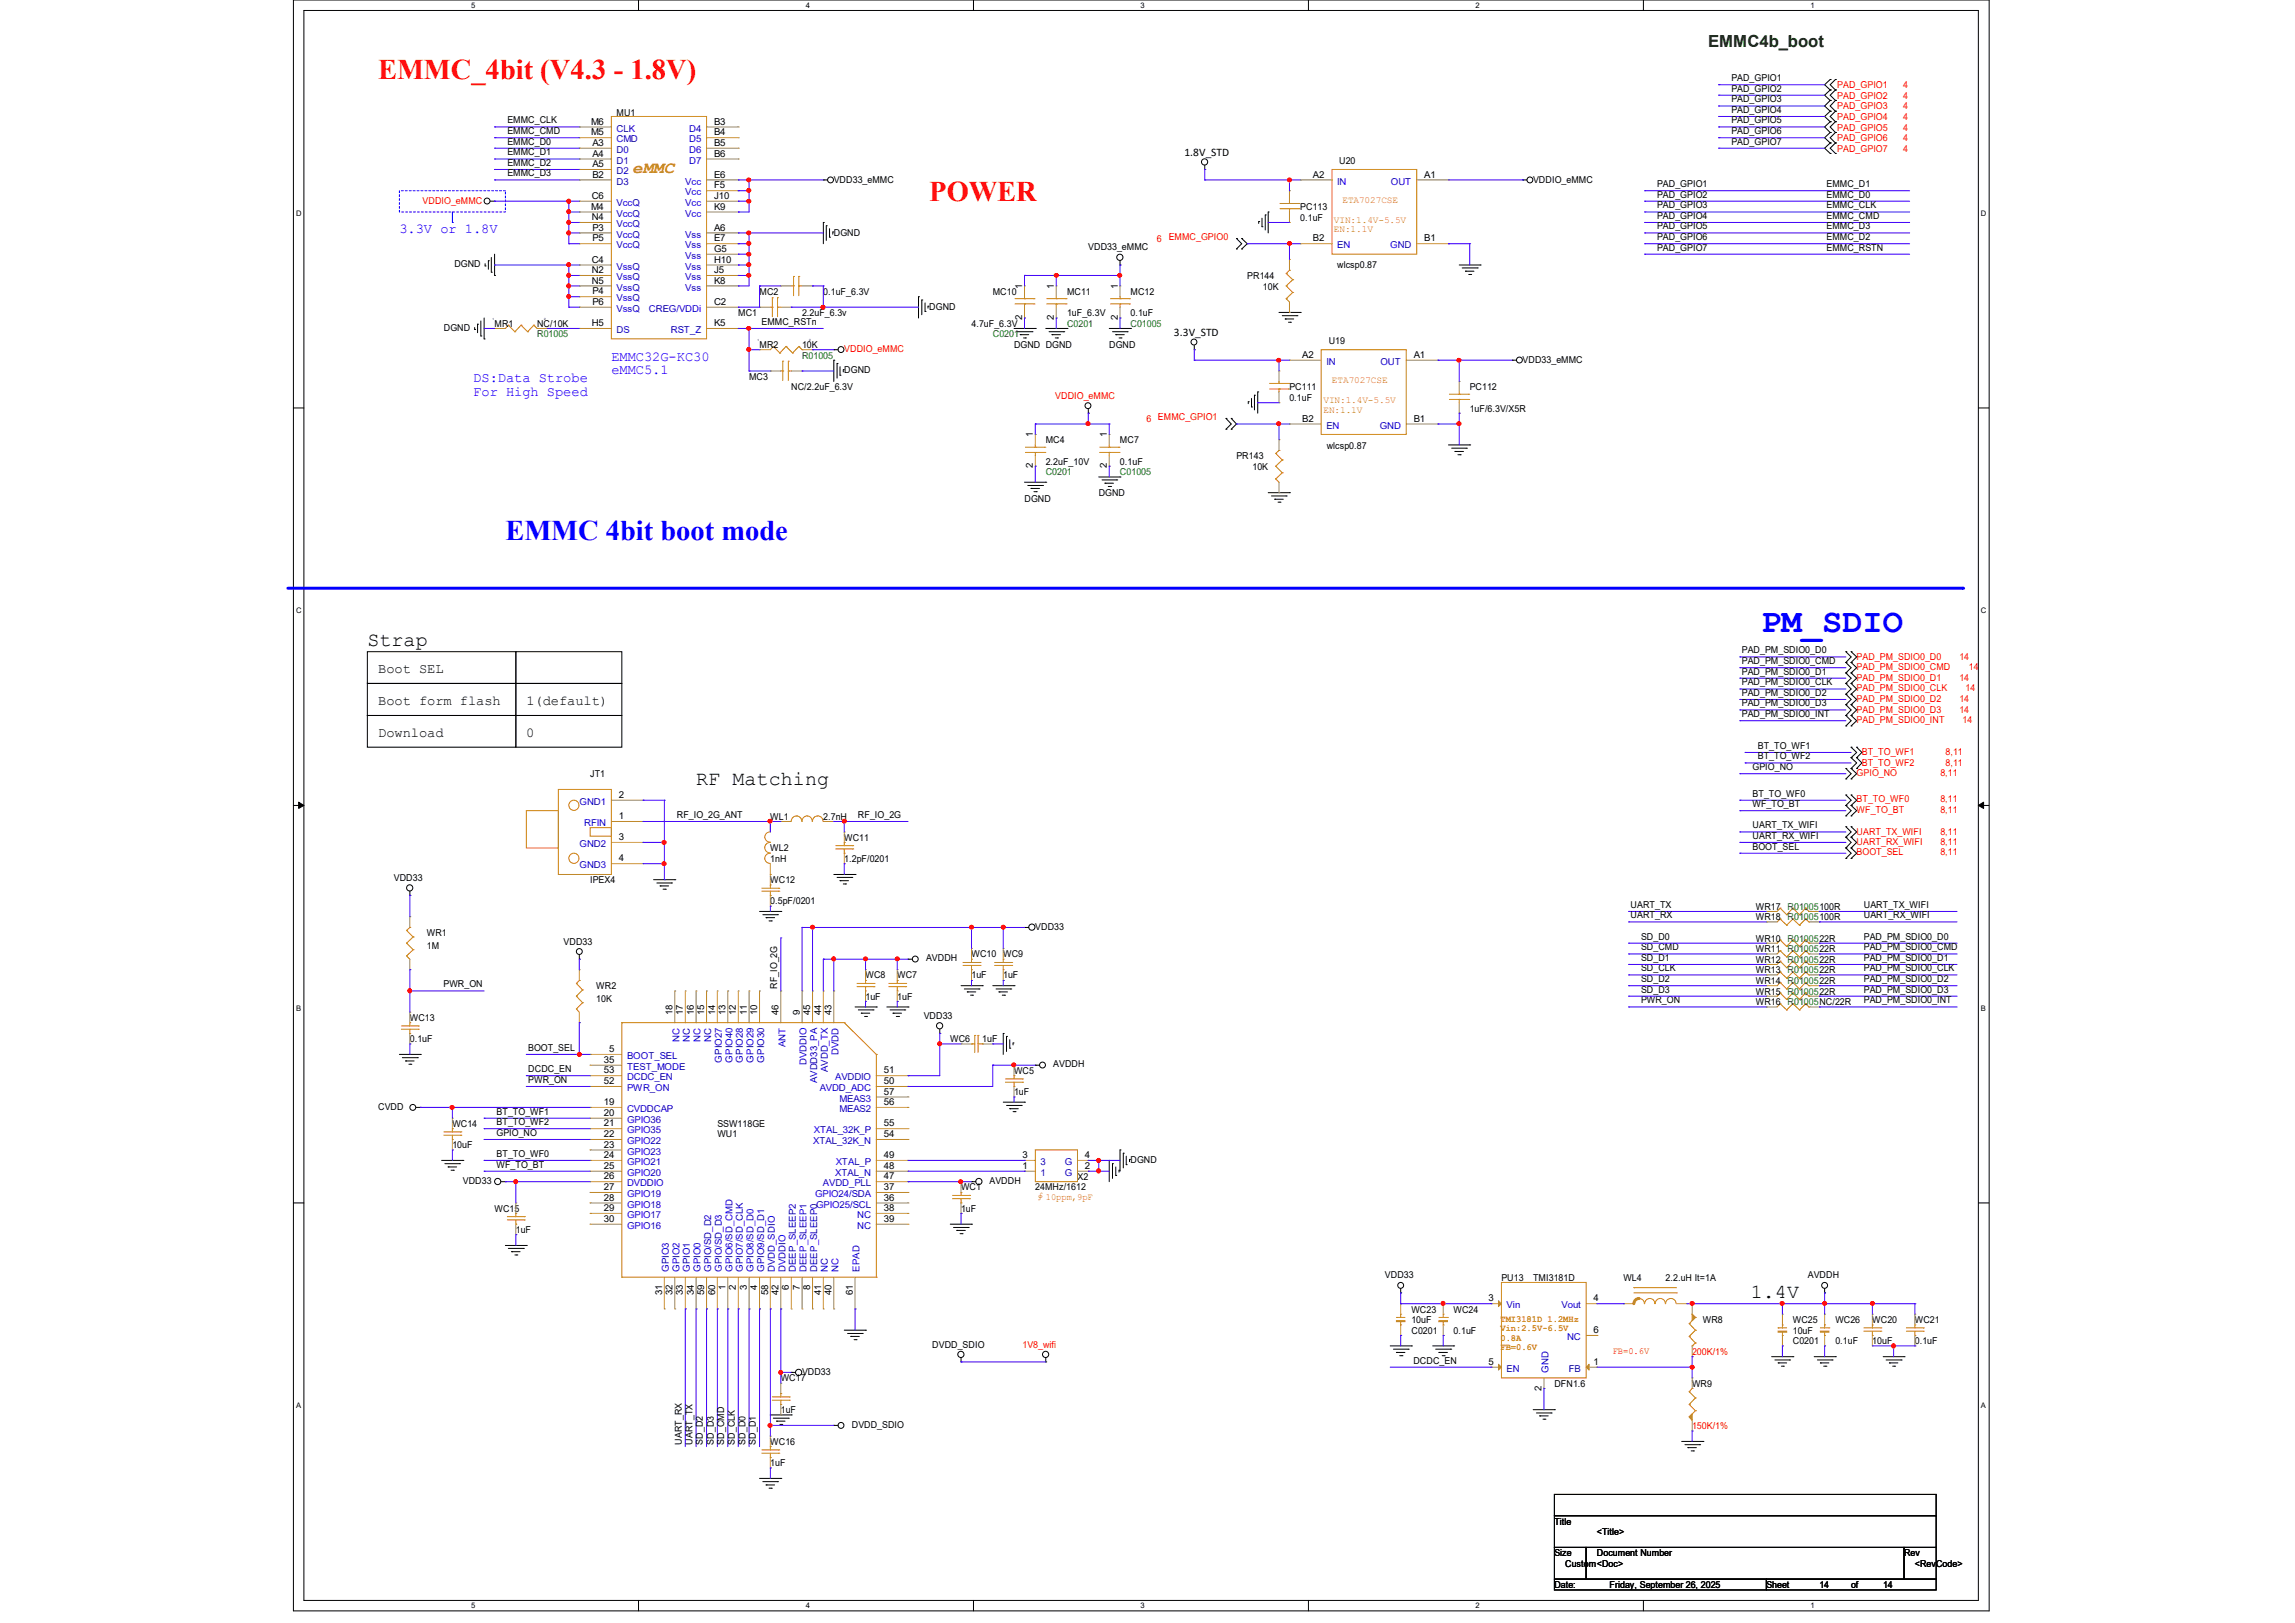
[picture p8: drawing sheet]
<svg xmlns="http://www.w3.org/2000/svg" width="297mm" height="210mm" viewBox="0 0 297 210" stroke-linecap="round" stroke-linejoin="round" font-family="sans-serif">
<defs><g id="words">
<text font-size="4.4" fill="#00f" x="227.9" y="81.8">PM_SDIO</text>
<g font-size="3.7" fill="#f00">
<text x="48.9" y="10.2">EMMC_4bit (V4.3 - 1.8V)</text>
<text x="120.3" y="26">POWER</text>
</g>
<text font-size="3.7" fill="#00f" x="65.4" y="69.8">EMMC 4bit boot mode</text>
<g font-size="2.6">
<text x="47.5" y="83.7">Strap</text>
<text x="90.1" y="101.5">RF Matching</text>
<text x="226.6" y="168">1.4V</text>
</g>
<text font-size="2.2" fill="#004000" x="221.1" y="6.1">EMMC4b_boot</text>
<text font-size="2.2" fill="#cc8006" x="81.8" y="22.4">eMMC</text>
<g font-size="1.8" fill="#00f">
<text x="51.7" y="30.2">3.3V or 1.8V</text>
<text x="79.1" y="46.7">EMMC32G-KC30</text>
<text x="61.3" y="49.4">DS:Data Strobe</text>
<text x="61.3" y="51.2">For High Speed</text>
<text x="79.1" y="48.4">eMMC5.1</text>
</g>
<g font-size="1.8">
<text x="48.9" y="87.1">Boot SEL</text>
<text x="48.9" y="95.3">Download</text>
<text x="48.9" y="91.2">Boot form flash</text>
<text x="68.1" y="95.3">0</text>
<text x="68.1" y="91.2">1(default)</text>
</g>
<g font-size="1.5">
<text x="153.3" y="20.2">1.8V_STD</text>
<text x="151.9" y="43.5">3.3V_STD</text>
</g>
<g font-size="1.2">
<text x="224.1" y="10.5">PAD_GPIO1</text>
<text x="224.1" y="11.9">PAD_GPIO2</text>
<text x="65.7" y="16">EMMC_CLK</text>
<text x="65.7" y="17.4">EMMC_CMD</text>
<text x="76.5" y="16.1">M6</text>
<text x="76.5" y="17.5">M5</text>
<text x="79.8" y="15">MU1</text>
<text x="92.4" y="16.1">B3</text>
<text x="92.4" y="17.5">B4</text>
<text x="224.1" y="13.3">PAD_GPIO3</text>
<text x="224.1" y="14.6">PAD_GPIO4</text>
<text x="224.1" y="16">PAD_GPIO5</text>
<text x="224.1" y="17.4">PAD_GPIO6</text>
<text x="65.7" y="18.7">EMMC_D0</text>
<text x="65.7" y="20.1">EMMC_D1</text>
<text x="65.7" y="21.5">EMMC_D2</text>
<text x="65.7" y="22.8">EMMC_D3</text>
<text x="76.7" y="18.9">A3</text>
<text x="76.7" y="20.3">A4</text>
<text x="76.7" y="21.6">A5</text>
<text x="76.7" y="23">B2</text>
<text x="92.4" y="23">E6</text>
<text x="92.4" y="18.9">B5</text>
<text x="92.4" y="20.3">B6</text>
<text x="107.9" y="23.6">VDD33_eMMC</text>
<text x="169.9" y="23">A2</text>
<text x="173.3" y="21.2">U20</text>
<text x="184.3" y="23">A1</text>
<text x="198.4" y="23.6">VDDIO_eMMC</text>
<text x="224.1" y="18.7">PAD_GPIO7</text>
<text x="76.5" y="27.1">M4</text>
<text x="76.6" y="28.5">N4</text>
<text x="76.6" y="25.7">C6</text>
<text x="76.7" y="29.8">P3</text>
<text x="92.4" y="27.1">K9</text>
<text x="92.4" y="25.7">J10</text>
<text x="92.4" y="24.4">F5</text>
<text x="92.4" y="29.8">A6</text>
<text x="168.3" y="27.2">PC113</text>
<text x="168.3" y="28.6">0.1uF</text>
<text x="214.5" y="24.2">PAD_GPIO1</text>
<text x="214.5" y="25.6">PAD_GPIO2</text>
<text x="214.5" y="27">PAD_GPIO3</text>
<text x="214.5" y="28.3">PAD_GPIO4</text>
<text x="214.5" y="29.7">PAD_GPIO5</text>
<text x="236.4" y="24.2">EMMC_D1</text>
<text x="236.4" y="25.6">EMMC_D0</text>
<text x="236.4" y="27">EMMC_CLK</text>
<text x="236.4" y="28.3">EMMC_CMD</text>
<text x="236.4" y="29.7">EMMC_D3</text>
<text x="58.8" y="34.6">DGND</text>
<text x="76.6" y="34">C4</text>
<text x="76.6" y="35.3">N2</text>
<text x="76.7" y="31.2">P5</text>
<text x="92.4" y="31.2">E7</text>
<text x="92.4" y="32.6">G5</text>
<text x="92.4" y="34">H10</text>
<text x="92.4" y="35.3">J5</text>
<text x="107.9" y="30.5">DGND</text>
<text x="140.8" y="32.4">VDD33_eMMC</text>
<text x="169.9" y="31.2">B2</text>
<text x="173.1" y="34.7">wlcsp0.87</text>
<text x="184.3" y="31.2">B1</text>
<text x="214.5" y="31.1">PAD_GPIO6</text>
<text x="214.5" y="32.4">PAD_GPIO7</text>
<text x="236.4" y="31.1">EMMC_D2</text>
<text x="236.4" y="32.4">EMMC_RSTN</text>
<text x="76.6" y="36.7">N5</text>
<text x="76.7" y="38.1">P4</text>
<text x="76.7" y="39.5">P6</text>
<text x="92.4" y="39.5">C2</text>
<text x="92.4" y="36.7">K8</text>
<text x="95.5" y="40.9">MC1</text>
<text x="98.3" y="38.1">MC2</text>
<text x="103.8" y="40.9">2.2uF_6.3v</text>
<text x="106.5" y="38.1">0.1uF_6.3V</text>
<text x="120.3" y="40.1">DGND</text>
<text x="128.5" y="38.1">MC10</text>
<text x="132.3" y="41.4" transform="rotate(-90 132.3 41.4)">2</text>
<text x="132.3" y="37.4" transform="rotate(-90 132.3 37.4)">1</text>
<text x="136.4" y="41.4" transform="rotate(-90 136.4 41.4)">2</text>
<text x="136.4" y="37.4" transform="rotate(-90 136.4 37.4)">1</text>
<text x="138.1" y="38.1">MC11</text>
<text x="138.1" y="40.9">1uF_6.3V</text>
<text x="144.7" y="41.4" transform="rotate(-90 144.7 41.4)">2</text>
<text x="144.7" y="37.4" transform="rotate(-90 144.7 37.4)">1</text>
<text x="146.3" y="38.1">MC12</text>
<text x="146.3" y="40.9">0.1uF</text>
<text x="161.4" y="36.1">PR144</text>
<text x="163.4" y="37.5">10K</text>
<text x="57.4" y="42.8">DGND</text>
<text x="64" y="42.3">MR1</text>
<text x="69.5" y="42.3">NC/10K</text>
<text x="76.6" y="42.2">H5</text>
<text x="92.4" y="42.2">K5</text>
<text x="98.3" y="45">MR2</text>
<text x="98.5" y="42">EMMC_RSTn</text>
<text x="103.8" y="45">10K</text>
<text x="125.7" y="42.3">4.7uF_6.3V</text>
<text x="131.2" y="45">DGND DGND</text>
<text x="143.5" y="45">DGND</text>
<text x="168.5" y="46.3">A2</text>
<text x="172" y="44.4">U19</text>
<text x="183" y="46.3">A1</text>
<text x="197.1" y="46.9">VDD33_eMMC</text>
<text x="96.9" y="49.1">MC3</text>
<text x="102.4" y="50.5">NC/2.2uF_6.3V</text>
<text x="109.3" y="48.3">DGND</text>
<text x="166.9" y="50.5">PC111</text>
<text x="166.9" y="51.9">0.1uF</text>
<text x="190.2" y="50.5">PC112</text>
<text x="190.2" y="53.3">1uF/6.3V/X5R</text>
<text x="133.7" y="56.6" transform="rotate(-90 133.7 56.6)">1</text>
<text x="135.3" y="57.4">MC4</text>
<text x="143.3" y="56.6" transform="rotate(-90 143.3 56.6)">1</text>
<text x="144.9" y="57.4">MC7</text>
<text x="160" y="59.4">PR143</text>
<text x="168.5" y="54.6">B2</text>
<text x="171.7" y="58">wlcsp0.87</text>
<text x="183" y="54.6">B1</text>
<text x="132.6" y="64.9">DGND</text>
<text x="133.7" y="60.6" transform="rotate(-90 133.7 60.6)">2</text>
<text x="135.3" y="60.1">2.2uF_10V</text>
<text x="142.2" y="64.2">DGND</text>
<text x="143.3" y="60.6" transform="rotate(-90 143.3 60.6)">2</text>
<text x="144.9" y="60.1">0.1uF</text>
<text x="162.1" y="60.8">10K</text>
<text x="225.4" y="84.5">PAD_PM_SDIO0_D0</text>
<text x="225.4" y="85.9">PAD_PM_SDIO0_CMD</text>
<text x="225.4" y="87.3">PAD_PM_SDIO0_D1</text>
<text x="225.4" y="88.7">PAD_PM_SDIO0_CLK</text>
<text x="225.4" y="90">PAD_PM_SDIO0_D2</text>
<text x="225.4" y="91.4">PAD_PM_SDIO0_D3</text>
<text x="225.4" y="92.8">PAD_PM_SDIO0_INT</text>
<text x="76.4" y="100.6">JT1</text>
<text x="226.8" y="99.7">GPIO_NO</text>
<text x="227.5" y="96.9">BT_TO_WF1</text>
<text x="227.5" y="98.3">BT_TO_WF2</text>
<text x="80.1" y="106">1</text>
<text x="80.1" y="103.2">2</text>
<text x="87.6" y="105.8">RF_IO_2G_ANT</text>
<text x="99.7" y="106">WL1</text>
<text x="106.6" y="106">2.7nH</text>
<text x="111" y="105.8">RF_IO_2G</text>
<text x="226.8" y="103.1">BT_TO_WF0</text>
<text x="226.8" y="104.4">WF_TO_BT</text>
<text x="226.8" y="107.2">UART_TX_WIFI</text>
<text x="80.1" y="108.7">3</text>
<text x="80.1" y="111.5">4</text>
<text x="99.7" y="110.2">WL2</text>
<text x="99.7" y="111.5">1nH</text>
<text x="109.3" y="108.8">WC11</text>
<text x="109.3" y="111.5">1.2pF/0201</text>
<text x="226.8" y="108.5">UART_RX_WIFI</text>
<text x="226.8" y="109.9">BOOT_SEL</text>
<text x="51" y="114">VDD33</text>
<text x="76.4" y="114.3">IPEX4</text>
<text x="99.7" y="114.3">WC12</text>
<text x="99.7" y="117">0.5pF/0201</text>
<text x="211" y="117.5">UART_TX</text>
<text x="211" y="118.8">UART_RX</text>
<text x="227.2" y="117.7">WR17</text>
<text x="227.2" y="119.1">WR18</text>
<text x="241.2" y="117.5">UART_TX_WIFI</text>
<text x="241.2" y="118.8">UART_RX_WIFI</text>
<text x="55.2" y="121.2">WR1</text>
<text x="55.2" y="122.8">1M</text>
<text x="72.9" y="122.3">VDD33</text>
<text x="119.8" y="124.4">AVDDH</text>
<text x="125.7" y="123.9">WC10</text>
<text x="129.8" y="123.9">WC9</text>
<text x="134" y="120.3">VDD33</text>
<text x="212.4" y="123">SD_CMD</text>
<text x="212.4" y="125.7">SD_CLK</text>
<text x="212.4" y="121.6">SD_D0</text>
<text x="212.4" y="124.3">SD_D1</text>
<text x="227.2" y="121.8">WR10</text>
<text x="227.2" y="123.2">WR11</text>
<text x="227.2" y="124.6">WR12</text>
<text x="227.2" y="125.9">WR13</text>
<text x="241.2" y="121.6">PAD_PM_SDIO0_D0</text>
<text x="241.2" y="123">PAD_PM_SDIO0_CMD</text>
<text x="241.2" y="124.3">PAD_PM_SDIO0_D1</text>
<text x="241.2" y="125.7">PAD_PM_SDIO0_CLK</text>
<text x="57.4" y="127.8">PWR_ON</text>
<text x="77.2" y="128">WR2</text>
<text x="77.2" y="129.6">10K</text>
<text x="87" y="131.4" transform="rotate(-90 87 131.4)">18</text>
<text x="88.4" y="131.4" transform="rotate(-90 88.4 131.4)">17</text>
<text x="89.8" y="131.4" transform="rotate(-90 89.8 131.4)">16</text>
<text x="91.1" y="131.4" transform="rotate(-90 91.1 131.4)">15</text>
<text x="92.5" y="131.4" transform="rotate(-90 92.5 131.4)">14</text>
<text x="93.9" y="131.4" transform="rotate(-90 93.9 131.4)">13</text>
<text x="95.2" y="131.4" transform="rotate(-90 95.2 131.4)">12</text>
<text x="96.6" y="131.4" transform="rotate(-90 96.6 131.4)">11</text>
<text x="98" y="131.4" transform="rotate(-90 98 131.4)">10</text>
<text x="100.6" y="128" transform="rotate(-90 100.6 128)">RF_IO_2G</text>
<text x="100.8" y="131.4" transform="rotate(-90 100.8 131.4)">46</text>
<text x="103.5" y="131.4" transform="rotate(-90 103.5 131.4)">9</text>
<text x="104.9" y="131.4" transform="rotate(-90 104.9 131.4)">45</text>
<text x="106.3" y="131.4" transform="rotate(-90 106.3 131.4)">44</text>
<text x="107.6" y="131.4" transform="rotate(-90 107.6 131.4)">43</text>
<text x="112" y="126.6">WC8</text>
<text x="112" y="129.4">1uF</text>
<text x="116.1" y="126.6">WC7</text>
<text x="116.1" y="129.4">1uF</text>
<text x="119.5" y="131.8">VDD33</text>
<text x="125.7" y="126.6">1uF</text>
<text x="129.8" y="126.6">1uF</text>
<text x="212.4" y="129.8">PWR_ON</text>
<text x="212.4" y="127.1">SD_D2</text>
<text x="212.4" y="128.4">SD_D3</text>
<text x="227.2" y="128.7">WR15</text>
<text x="227.2" y="130">WR16</text>
<text x="227.2" y="127.3">WR14</text>
<text x="241.2" y="127.1">PAD_PM_SDIO0_D2</text>
<text x="241.2" y="128.4">PAD_PM_SDIO0_D3</text>
<text x="241.2" y="129.8">PAD_PM_SDIO0_INT</text>
<text x="53" y="132.1">WC13</text>
<text x="53" y="134.9">0.1uF</text>
<text x="68.4" y="136">BOOT_SEL</text>
<text x="78.1" y="137.5">35</text>
<text x="78.8" y="136.1">5</text>
<text x="123" y="134.9">WC6</text>
<text x="127.1" y="134.9">1uF</text>
<text x="48.9" y="143.6">CVDD</text>
<text x="68.4" y="138.7">DCDC_EN</text>
<text x="68.4" y="140.1">PWR_ON</text>
<text x="78.1" y="143">19</text>
<text x="78.1" y="140.3">52</text>
<text x="78.1" y="138.9">53</text>
<text x="114.4" y="140.3">50</text>
<text x="114.4" y="138.9">51</text>
<text x="114.4" y="143">56</text>
<text x="114.4" y="141.6">57</text>
<text x="131.2" y="139">WC5</text>
<text x="131.2" y="141.7">1uF</text>
<text x="136.3" y="138.1">AVDDH</text>
<text x="58.5" y="145.8">WC14</text>
<text x="58.5" y="148.6">10uF</text>
<text x="64.3" y="147">GPIO_NO</text>
<text x="64.3" y="149.7">BT_TO_WF0</text>
<text x="64.3" y="144.2">BT_TO_WF1</text>
<text x="64.3" y="145.6">BT_TO_WF2</text>
<text x="78.1" y="144.4">20</text>
<text x="78.1" y="145.8">21</text>
<text x="78.1" y="147.1">22</text>
<text x="78.1" y="148.5">23</text>
<text x="78.1" y="149.9">24</text>
<text x="92.8" y="147.2">WU1</text>
<text x="92.8" y="145.8">SSW118GE</text>
<text x="114.4" y="149.9">49</text>
<text x="114.4" y="147.1">54</text>
<text x="114.4" y="145.8">55</text>
<text x="132.3" y="149.9">3</text>
<text x="140.4" y="149.9">4</text>
<text x="59.9" y="153.2">VDD33</text>
<text x="64.3" y="151.1">WF_TO_BT</text>
<text x="78.1" y="151.3">25</text>
<text x="78.1" y="152.6">26</text>
<text x="78.1" y="154">27</text>
<text x="78.1" y="155.4">28</text>
<text x="114.4" y="155.4">36</text>
<text x="114.4" y="154">37</text>
<text x="114.4" y="152.6">47</text>
<text x="114.4" y="151.3">48</text>
<text x="124.4" y="154">WC1</text>
<text x="128.1" y="153.2">AVDDH</text>
<text x="132.3" y="151.3">1</text>
<text x="134" y="154">24MHz/1612</text>
<text x="139.4" y="152.7">X2</text>
<text x="140.4" y="151.3">2</text>
<text x="146.3" y="150.5">DGND</text>
<text x="64" y="156.8">WC15</text>
<text x="66.8" y="159.6">1uF</text>
<text x="78.1" y="156.7">29</text>
<text x="78.1" y="158.1">30</text>
<text x="114.4" y="156.7">38</text>
<text x="114.4" y="158.1">39</text>
<text x="124.4" y="156.8">1uF</text>
<text x="85.7" y="167.6" transform="rotate(-90 85.7 167.6)">31</text>
<text x="87" y="167.6" transform="rotate(-90 87 167.6)">32</text>
<text x="88.4" y="167.6" transform="rotate(-90 88.4 167.6)">33</text>
<text x="89.8" y="167.6" transform="rotate(-90 89.8 167.6)">34</text>
<text x="91.1" y="167.6" transform="rotate(-90 91.1 167.6)">59</text>
<text x="92.5" y="167.6" transform="rotate(-90 92.5 167.6)">60</text>
<text x="93.9" y="166.9" transform="rotate(-90 93.9 166.9)">1</text>
<text x="95.2" y="166.9" transform="rotate(-90 95.2 166.9)">2</text>
<text x="96.6" y="166.9" transform="rotate(-90 96.6 166.9)">3</text>
<text x="98" y="166.9" transform="rotate(-90 98 166.9)">4</text>
<text x="99.4" y="167.6" transform="rotate(-90 99.4 167.6)">58</text>
<text x="100.8" y="167.6" transform="rotate(-90 100.8 167.6)">42</text>
<text x="102.1" y="166.9" transform="rotate(-90 102.1 166.9)">6</text>
<text x="103.5" y="166.9" transform="rotate(-90 103.5 166.9)">7</text>
<text x="104.9" y="166.9" transform="rotate(-90 104.9 166.9)">8</text>
<text x="106.3" y="167.6" transform="rotate(-90 106.3 167.6)">41</text>
<text x="107.6" y="167.6" transform="rotate(-90 107.6 167.6)">40</text>
<text x="110.4" y="167.6" transform="rotate(-90 110.4 167.6)">61</text>
<text x="179.2" y="165.4">VDD33</text>
<text x="194.3" y="165.7">PU13</text>
<text x="198.4" y="165.7">TMI3181D</text>
<text x="210.1" y="165.7">WL4</text>
<text x="215.6" y="165.7">2.2.uH It=1A</text>
<text x="234" y="165.4">AVDDH</text>
<text x="182.7" y="169.8">WC23</text>
<text x="182.7" y="171.2">10uF</text>
<text x="182.7" y="172.6">C0201</text>
<text x="188.1" y="169.8">WC24</text>
<text x="188.1" y="172.6">0.1uF</text>
<text x="192.7" y="168.4">3</text>
<text x="206.2" y="168.4">4</text>
<text x="206.2" y="172.5">6</text>
<text x="220.4" y="171.2">WR8</text>
<text x="232" y="171.2">WC25</text>
<text x="232" y="172.6">10uF</text>
<text x="232" y="173.9">C0201</text>
<text x="237.5" y="171.2">WC26</text>
<text x="237.5" y="173.9">0.1uF</text>
<text x="242.3" y="171.2">WC20</text>
<text x="242.3" y="173.9">10uF</text>
<text x="247.8" y="171.2">WC21</text>
<text x="247.8" y="173.9">0.1uF</text>
<text x="101" y="178.7">WC17</text>
<text x="103.8" y="177.9">VDD33</text>
<text x="120.6" y="174.4">DVDD_SDIO</text>
<text x="182.9" y="176.4">DCDC_EN</text>
<text x="192.7" y="176.6">5</text>
<text x="199.5" y="180" transform="rotate(-90 199.5 180)">2</text>
<text x="201.2" y="179.4">DFN1.6</text>
<text x="206.2" y="176.6">1</text>
<text x="219" y="179.4">WR9</text>
<text x="101" y="182.9">1uF</text>
<text x="110.2" y="184.8">DVDD_SDIO</text>
<text x="88.2" y="186.9" transform="rotate(-90 88.2 186.9)">UART_RX</text>
<text x="89.6" y="186.9" transform="rotate(-90 89.6 186.9)">UART_TX</text>
<text x="91" y="186.9" transform="rotate(-90 91 186.9)">SD_D2</text>
<text x="92.4" y="186.9" transform="rotate(-90 92.4 186.9)">SD_D3</text>
<text x="93.7" y="186.9" transform="rotate(-90 93.7 186.9)">SD_CMD</text>
<text x="95.1" y="186.9" transform="rotate(-90 95.1 186.9)">SD_CLK</text>
<text x="96.5" y="186.9" transform="rotate(-90 96.5 186.9)">SD_D0</text>
<text x="97.8" y="186.9" transform="rotate(-90 97.8 186.9)">SD_D1</text>
<text x="99.7" y="187">WC16</text>
<text x="99.7" y="189.7">1uF</text>
<text x="201.2" y="197.3">Title</text>
<text x="201.2" y="201.4">Size</text>
<text x="202.6" y="202.7">Custom&lt;Doc&gt;</text>
<text x="206.7" y="201.4">Document Number</text>
<text x="206.7" y="198.6">&lt;Title&gt;</text>
<text x="246.4" y="201.4">Rev</text>
<text x="247.8" y="202.7">&lt;RevCode&gt;</text>
<text x="201.2" y="205.5">Date:</text>
<text x="208.3" y="205.5">Friday, September 26, 2025</text>
<text x="228.6" y="205.5">Sheet</text>
<text x="235.5" y="205.5">14</text>
<text x="239.6" y="205.5">of</text>
<text x="243.7" y="205.5">14</text>
</g>
<g font-size="1.2" fill="#f00">
<text x="237.8" y="11.4">PAD_GPIO1</text>
<text x="246.3" y="11.4">4</text>
<text x="237.8" y="12.8">PAD_GPIO2</text>
<text x="237.8" y="14.1">PAD_GPIO3</text>
<text x="237.8" y="15.5">PAD_GPIO4</text>
<text x="237.8" y="16.9">PAD_GPIO5</text>
<text x="246.3" y="12.8">4</text>
<text x="246.3" y="14.1">4</text>
<text x="246.3" y="15.5">4</text>
<text x="246.3" y="16.9">4</text>
<text x="237.8" y="18.3">PAD_GPIO6</text>
<text x="237.8" y="19.6">PAD_GPIO7</text>
<text x="246.3" y="18.3">4</text>
<text x="246.3" y="19.6">4</text>
<text x="54.7" y="26.4">VDDIO_eMMC</text>
<text x="149.7" y="31.3">6</text>
<text x="151.3" y="31">EMMC_GPIO0</text>
<text x="109.3" y="45.6">VDDIO_eMMC</text>
<text x="136.6" y="51.6">VDDIO_eMMC</text>
<text x="148.4" y="54.6">6 EMMC_GPIO1</text>
<text x="240.3" y="85.3">PAD_PM_SDIO0_D0</text>
<text x="240.3" y="86.7">PAD_PM_SDIO0_CMD</text>
<text x="240.3" y="88.1">PAD_PM_SDIO0_D1</text>
<text x="240.3" y="89.4">PAD_PM_SDIO0_CLK</text>
<text x="253.6" y="85.3">14</text>
<text x="253.6" y="88.1">14</text>
<text x="254.4" y="89.4">14</text>
<text x="254.8" y="86.7">14</text>
<text x="240.3" y="90.8">PAD_PM_SDIO0_D2</text>
<text x="240.3" y="92.2">PAD_PM_SDIO0_D3</text>
<text x="240.3" y="93.6">PAD_PM_SDIO0_INT</text>
<text x="253.6" y="90.8">14</text>
<text x="253.6" y="92.2">14</text>
<text x="254" y="93.6">14</text>
<text x="240.3" y="100.4">GPIO_NO</text>
<text x="241" y="97.7">BT_TO_WF1</text>
<text x="241" y="99.1">BT_TO_WF2</text>
<text x="251.1" y="100.4">8,11</text>
<text x="251.8" y="97.7">8,11</text>
<text x="251.8" y="99.1">8,11</text>
<text x="240.3" y="103.8">BT_TO_WF0</text>
<text x="240.3" y="105.2">WF_TO_BT</text>
<text x="240.3" y="108">UART_TX_WIFI</text>
<text x="251.1" y="103.8">8,11</text>
<text x="251.1" y="105.2">8,11</text>
<text x="251.1" y="108">8,11</text>
<text x="240.3" y="109.3">UART_RX_WIFI</text>
<text x="240.3" y="110.7">BOOT_SEL</text>
<text x="251.1" y="109.3">8,11</text>
<text x="251.1" y="110.7">8,11</text>
<text x="132.3" y="174.4">1V8_wifi</text>
<text x="208.7" y="175.2">FB=0.6V</text>
<text x="219" y="175.3">200K/1%</text>
<text x="219" y="184.9">150K/1%</text>
</g>
<g font-size="1.2" fill="#00c">
<text x="79.8" y="17">CLK</text>
<text x="89.2" y="17">D4</text>
<text x="79.8" y="18.4">CMD</text>
<text x="79.8" y="19.8">D0</text>
<text x="79.8" y="21.2">D1</text>
<text x="79.8" y="22.5">D2</text>
<text x="79.8" y="23.9">D3</text>
<text x="88.7" y="23.9">Vcc</text>
<text x="89.2" y="18.4">D5</text>
<text x="89.2" y="19.8">D6</text>
<text x="89.2" y="21.2">D7</text>
<text x="173.1" y="23.9">IN</text>
<text x="180" y="23.9">OUT</text>
<text x="79.8" y="29.4">VccQ</text>
<text x="79.8" y="28">VccQ</text>
<text x="79.8" y="26.6">VccQ</text>
<text x="88.7" y="28">Vcc</text>
<text x="88.7" y="26.6">Vcc</text>
<text x="88.7" y="25.3">Vcc</text>
<text x="79.8" y="30.7">VccQ</text>
<text x="79.8" y="32.1">VccQ</text>
<text x="79.8" y="34.9">VssQ</text>
<text x="88.7" y="30.7">Vss</text>
<text x="88.7" y="32.1">Vss</text>
<text x="88.7" y="33.5">Vss</text>
<text x="88.7" y="34.9">Vss</text>
<text x="173.1" y="32.1">EN</text>
<text x="179.9" y="32.1">GND</text>
<text x="79.8" y="36.2">VssQ</text>
<text x="79.8" y="37.6">VssQ</text>
<text x="79.8" y="39">VssQ</text>
<text x="79.8" y="40.3">VssQ</text>
<text x="84" y="40.3">CREG/VDDi</text>
<text x="88.7" y="37.6">Vss</text>
<text x="88.7" y="36.2">Vss</text>
<text x="79.8" y="43.1">DS</text>
<text x="86.8" y="43.1">RST_Z</text>
<text x="171.7" y="47.2">IN</text>
<text x="178.6" y="47.2">OUT</text>
<text x="171.7" y="55.5">EN</text>
<text x="178.6" y="55.5">GND</text>
<text x="75" y="104.1">GND1</text>
<text x="75.6" y="106.9">RFIN</text>
<text x="75" y="109.6">GND2</text>
<text x="75" y="112.4">GND3</text>
<text x="81.1" y="137">BOOT_SEL</text>
<text x="87.9" y="134.8" transform="rotate(-90 87.9 134.8)">NC</text>
<text x="89.3" y="134.8" transform="rotate(-90 89.3 134.8)">NC</text>
<text x="90.7" y="134.8" transform="rotate(-90 90.7 134.8)">NC</text>
<text x="92" y="134.8" transform="rotate(-90 92 134.8)">NC</text>
<text x="93.4" y="137.5" transform="rotate(-90 93.4 137.5)">GPIO27</text>
<text x="94.8" y="137.5" transform="rotate(-90 94.8 137.5)">GPIO40</text>
<text x="96.1" y="137.5" transform="rotate(-90 96.1 137.5)">GPIO28</text>
<text x="97.5" y="137.5" transform="rotate(-90 97.5 137.5)">GPIO29</text>
<text x="98.9" y="137.5" transform="rotate(-90 98.9 137.5)">GPIO30</text>
<text x="101.6" y="135.5" transform="rotate(-90 101.6 135.5)">ANT</text>
<text x="104.4" y="137.8" transform="rotate(-90 104.4 137.8)">DVDDIO</text>
<text x="108.5" y="136.5" transform="rotate(-90 108.5 136.5)">DVDD</text>
<text x="81.1" y="143.9">CVDDCAP</text>
<text x="81.1" y="138.4">TEST_MODE</text>
<text x="81.1" y="141.2">PWR_ON</text>
<text x="81.1" y="139.8">DCDC_EN</text>
<text x="105.7" y="140.2" transform="rotate(-90 105.7 140.2)">AVDD33_PA</text>
<text x="106.1" y="141.2">AVDD_ADC</text>
<text x="107.1" y="138.8" transform="rotate(-90 107.1 138.8)">AVDD_TX</text>
<text x="108.1" y="139.8">AVDDIO</text>
<text x="108.7" y="143.9">MEAS2</text>
<text x="108.7" y="142.5">MEAS3</text>
<text x="81.1" y="145.3">GPIO36</text>
<text x="81.1" y="146.6">GPIO35</text>
<text x="81.1" y="148">GPIO22</text>
<text x="81.1" y="149.4">GPIO23</text>
<text x="105.2" y="148">XTAL_32K_N</text>
<text x="105.3" y="146.6">XTAL_32K_P</text>
<text x="81.1" y="150.7">GPIO21</text>
<text x="81.1" y="152.1">GPIO20</text>
<text x="81.1" y="153.5">DVDDIO</text>
<text x="81.1" y="154.9">GPIO19</text>
<text x="105.5" y="154.9">GPIO24/SDA</text>
<text x="106.5" y="153.5">AVDD_PLL</text>
<text x="108.1" y="152.1">XTAL_N</text>
<text x="108.2" y="150.7">XTAL_P</text>
<text x="134.7" y="152.1">1</text>
<text x="134.7" y="150.7">3</text>
<text x="137.8" y="152.1">G</text>
<text x="137.8" y="150.7">G</text>
<text x="81.1" y="156.3">GPIO18</text>
<text x="81.1" y="157.6">GPIO17</text>
<text x="81.1" y="159">GPIO16</text>
<text x="105.6" y="156.3">GPIO25/SCL</text>
<text x="111" y="157.6">NC</text>
<text x="111" y="159">NC</text>
<text x="86.6" y="164.6" transform="rotate(-90 86.6 164.6)">GPIO3</text>
<text x="87.9" y="164.6" transform="rotate(-90 87.9 164.6)">GPIO2</text>
<text x="89.3" y="164.6" transform="rotate(-90 89.3 164.6)">GPIO1</text>
<text x="90.7" y="164.6" transform="rotate(-90 90.7 164.6)">GPIO0</text>
<text x="92" y="164.6" transform="rotate(-90 92 164.6)">GPIO/SD_D2</text>
<text x="93.4" y="164.6" transform="rotate(-90 93.4 164.6)">GPIO/SD_D3</text>
<text x="94.8" y="164.6" transform="rotate(-90 94.8 164.6)">GPIO6/SD_CMD</text>
<text x="96.1" y="164.6" transform="rotate(-90 96.1 164.6)">GPIO7/SD_CLK</text>
<text x="97.5" y="164.6" transform="rotate(-90 97.5 164.6)">GPIO8/SD_D0</text>
<text x="98.9" y="164.6" transform="rotate(-90 98.9 164.6)">GPIO9/SD_D1</text>
<text x="100.3" y="164.6" transform="rotate(-90 100.3 164.6)">DVDD_SDIO</text>
<text x="101.6" y="164.6" transform="rotate(-90 101.6 164.6)">DVDDIO</text>
<text x="103" y="164.6" transform="rotate(-90 103 164.6)">DEEP_SLEEP2</text>
<text x="104.4" y="164.6" transform="rotate(-90 104.4 164.6)">DEEP_SLEEP1</text>
<text x="105.7" y="164.6" transform="rotate(-90 105.7 164.6)">DEEP_SLEEP0</text>
<text x="107.1" y="164.6" transform="rotate(-90 107.1 164.6)">NC</text>
<text x="108.5" y="164.6" transform="rotate(-90 108.5 164.6)">NC</text>
<text x="111.3" y="164.6" transform="rotate(-90 111.3 164.6)">EPAD</text>
<text x="195" y="169.3">Vin</text>
<text x="202.1" y="169.3">Vout</text>
<text x="202.8" y="173.4">NC</text>
<text x="195" y="177.5">EN</text>
<text x="200.4" y="177.6" transform="rotate(-90 200.4 177.6)">GND</text>
<text x="203" y="177.5">FB</text>
</g>
<g font-size="1.2" fill="#cc8006">
<text x="172.6" y="28.8">VIN:1.4V-5.5V</text>
<text x="173.7" y="26.2">ETA7027CSE</text>
<text x="172.6" y="30.1">EN:1.1V</text>
<text x="171.3" y="52.2">VIN:1.4V-5.5V</text>
<text x="171.3" y="53.4">EN:1.1V</text>
<text x="172.4" y="49.6">ETA7027CSE</text>
<text x="134" y="155.3">∮10ppm,9pF</text>
<text x="194.2" y="171.1">TMI3181D 1.2MHz</text>
<text x="194.2" y="172.3">Vin:2.5V-6.5V</text>
<text x="194.2" y="173.5">0.8A</text>
<text x="194.2" y="174.7">FB=0.6V</text>
</g>
<g font-size="1.2" fill="#008000">
<text x="69.5" y="43.6">R01005</text>
<text x="103.8" y="46.4">R01005</text>
<text x="128.5" y="43.6">C0201</text>
<text x="138.1" y="42.3">C0201</text>
<text x="146.3" y="42.3">C01005</text>
<text x="135.3" y="61.5">C0201</text>
<text x="144.9" y="61.5">C01005</text>
<text x="231.3" y="117.7">R01005100R</text>
<text x="231.3" y="119.1">R01005100R</text>
<text x="231.3" y="121.8">R0100522R</text>
<text x="231.3" y="123.2">R0100522R</text>
<text x="231.3" y="124.6">R0100522R</text>
<text x="231.3" y="125.9">R0100522R</text>
<text x="231.3" y="128.7">R0100522R</text>
<text x="231.3" y="130">R01005NC/22R</text>
<text x="231.3" y="127.3">R0100522R</text>
</g>
<g font-size="1">
<text x="61" y="1">5</text>
<text x="104.3" y="1">4</text>
<text x="147.6" y="1">3</text>
<text x="191" y="1">2</text>
<text x="234.3" y="1">1</text>
<text x="38.3" y="27.9">D</text>
<text x="256.4" y="27.9">D</text>
<text x="38.3" y="79.4">C</text>
<text x="256.4" y="79.4">C</text>
<text x="38.3" y="130.8">B</text>
<text x="256.4" y="130.8">B</text>
<text x="38.3" y="182.2">A</text>
<text x="256.4" y="182.2">A</text>
<text x="61" y="208.1">5</text>
<text x="104.3" y="208.1">4</text>
<text x="147.6" y="208.1">3</text>
<text x="191" y="208.1">2</text>
<text x="234.3" y="208.1">1</text>
</g>
<g font-size=".4">
<text x="63.8" y="41.4">1</text>
<text x="70.4" y="41.4">2</text>
<text x="98" y="44.1">1</text>
<text x="104.7" y="44.1">2</text>
</g>
</g></defs>
<path d="M38 0h219.4v208.4h-219.4zM39.3 1.4h216.7v205.7h-216.7z" fill="none" stroke="#000" stroke-width=".13"/>
<g fill="#fff">
<path d="M61 .1h.5v1.1h-.5z"/>
<path d="M61 207.2h.5v1.1h-.5z"/>
</g>
<path d="M82.6 0v1.4M82.6 207.1v1.3" fill="none" stroke="#000" stroke-width=".13"/>
<g fill="#fff">
<path d="M104.3 .1h.5v1.1h-.5z"/>
<path d="M104.3 207.2h.5v1.1h-.5z"/>
</g>
<path d="M126 0v1.4M126 207.1v1.3" fill="none" stroke="#000" stroke-width=".13"/>
<g fill="#fff">
<path d="M147.6 .1h.6v1.1h-.6z"/>
<path d="M147.6 207.2h.6v1.1h-.6z"/>
</g>
<path d="M169.3 0v1.4M169.3 207.1v1.3" fill="none" stroke="#000" stroke-width=".13"/>
<g fill="#fff">
<path d="M191 .1h.5v1.1h-.5z"/>
<path d="M191 207.2h.5v1.1h-.5z"/>
</g>
<path d="M212.7 0v1.4M212.7 207.1v1.3" fill="none" stroke="#000" stroke-width=".13"/>
<g fill="#fff">
<path d="M234.3 .1h.6v1.1h-.6z"/>
<path d="M234.3 207.2h.6v1.1h-.6z"/>
<path d="M38.3 27.1h.7v1.1h-.7z"/>
<path d="M256.4 27.1h.7v1.1h-.7z"/>
<path d="M38.3 78.5h.7v1.1h-.7z"/>
<path d="M256.4 78.5h.7v1.1h-.7z"/>
</g>
<path d="M38 52.8h1.3M256 52.8h1.4" fill="none" stroke="#000" stroke-width=".13"/>
<g fill="#fff">
<path d="M38.3 129.9h.6v1.1h-.6z"/>
<path d="M256.4 129.9h.6v1.1h-.6z"/>
</g>
<path d="M38 104.2h1.3M256 104.2h1.4" fill="none" stroke="#000" stroke-width=".13"/>
<path d="M38.7 103.8l.6 .4-.6 .4zM256 104.2l.7-.4v.8z" fill="#000" stroke="#000" stroke-width=".13"/>
<g fill="#fff">
<path d="M38.3 181.4h.6v1.1h-.6z"/>
<path d="M256.4 181.4h.6v1.1h-.6z"/>
</g>
<path d="M47.5 88.4h19.3v4.2h-19.3zM47.5 84.3h19.3v4.1h-19.3zM47.5 92.6h19.3v4.1h-19.3zM66.8 84.3h13.7v4.1h-13.7zM66.8 88.4h13.7v4.2h-13.7zM66.8 92.6h13.7v4.1h-13.7zM38 155.7h1.3M256 155.7h1.4" fill="none" stroke="#000" stroke-width=".13"/>
<path d="M58.5 28.8h.1M58.5 27.4v1.4" fill="none" stroke="#00f" stroke-width=".13"/>
<path d="M51.7 24.7h13.7v2.7h-13.7z" fill="none" stroke="#00f" stroke-width=".13" stroke-dasharray=".3 .3"/>
<path d="M37.3 76.1h216.7" fill="none" stroke="#00f" stroke-width=".38"/>
<circle cx="254" cy="76.1" r=".19" fill="#00f"/>
<g fill="none" stroke="#000" stroke-width=".13">
<path d="M236.9 10.3h.1M236.9 11.6h.1M236.9 13h.1M236.9 14.4h.1M236.9 15.7h.1M236.9 17.1h.1M236.9 18.5h.1M236.9 19.9h.1M236.9 10.3l-.8 .7 .8 .6M236.9 11.6l-.8 .7 .8 .7M236.9 13l-.8 .7 .8 .7M236.9 14.4l-.8 .7 .8 .6"/>
<path d="M236.9 15.7l-.8 .7 .8 .7M236.9 17.1l-.8 .7 .8 .7M236.9 18.5l-.8 .7 .8 .7M237.5 11.6h.1M237.5 10.3h.1M237.5 13h.1M237.5 14.4h.1M237.5 15.7h.1M237.5 17.1h.1M237.5 18.5h.1M237.5 19.9h.1M237.5 10.3l-.6 .7 .6 .6"/>
<path d="M237.5 11.6l-.6 .7 .6 .7M237.5 13l-.6 .7 .6 .7M237.5 14.4l-.6 .7 .6 .6M237.5 15.7l-.6 .7 .6 .7M237.5 17.1l-.6 .7 .6 .7M237.5 18.5l-.6 .7 .6 .7M62.8 34.4h.1M62.8 34.1v.3M63.2 33.7h.1M63.2 33.7v1.1M63.5 26h.5M63.6 35.2h.1"/>
<path d="M63.6 33.3v1.9M64 26h.1M64 35.6h.1M64 32.9v2.7M106.6 23.3h.1M106.6 28.8h.1M106.6 23.3h.5M106.6 28.8v2.7M106.9 29.2h.1M106.9 29.2v1.9M107.4 30.7h.1M107.4 29.6v1.1"/>
<path d="M107.8 30h.1M107.8 30v.3M118.9 38.4h.1M118.9 38.4v2.7M119.3 38.8h.1M119.3 38.8v1.9M119.7 39.2v1.1M120.1 39.6h.1M120.1 39.6v.3M144.9 34.3h.1M144.9 33.7v.6M155.9 21.9h.1"/>
<path d="M155.9 21.4v.5M160 30.9h.1M160 32.2h.1M160 30.9l.7 .6-.7 .7M160.7 32.2h.1M160.7 30.9h.1M160.7 30.9l.7 .6-.7 .7M162.9 28.7h.1M162.9 28.7v.2M163.3 29.3h.1M163.3 28.2v1.1M163.7 27.8h.1"/>
<path d="M163.7 27.8v2M164.1 27.4h.1M164.1 27.4v2.7M188.8 34.3h2.8M189.2 34.7h2M189.7 35.1h.1M189.7 35.1h1.1M190.1 35.5h.2M190.3 35.5h.1M191.2 34.7h.1M191.6 34.3h.1M197.1 23.3h.1"/>
<path d="M197.1 23.3h.5M61.4 42.6h.1M61.4 42.4v.2M61.8 42h.1M61.8 42v1.1M62.2 43.5h.1M62.2 41.5v2M62.7 43.9h.1M62.7 41.1v2.8M107.9 45.3h.1M107.9 46.6h.1M107.9 45.3h.6"/>
<path d="M107.9 46.6v2.8M108.3 47h.1M108.3 47v1.9M108.7 48.6h.1M108.7 47.5v1.1M109.1 47.8h.1M109.1 47.8v.3M119.7 40.3h.1M131.2 42.5h2.8M131.7 42.9h1.9M132 43.3h.1M132 43.3h1.1"/>
<path d="M132.5 43.7h.2M132.7 43.7h.1M133.6 42.9h.1M134 42.5h.1M135.3 42.5h2.8M135.8 42.9h1.9M136.1 43.3h.1M136.1 43.3h1.1M136.6 43.7h.3M136.9 43.7h.1M137.7 42.9h.1M138.1 42.5h.1"/>
<path d="M140.8 53.5h.1M140.8 52.9v.6M143.6 42.5h2.7M144 42.9h1.9M144.4 43.3h.1M144.4 43.3h1.1M144.8 43.7h.3M145.1 43.7h.1M145.9 42.9h.1M146.3 42.5h.1M154.6 45.3h.1M154.6 44.7v.6"/>
<path d="M158.7 54.1h.1M158.7 55.5h.1M158.7 54.1l.6 .8-.6 .6M159.3 55.5h.1M159.3 54.1h.1M159.3 54.1l.7 .8-.7 .6M161.5 52h.1M161.5 52v.2M162 52.7h.1M162 51.6v1.1M162.3 51.1h.1M162.3 51.1v1.9"/>
<path d="M162.8 50.7h.1M162.8 50.7v2.8M165.5 40.4h2.8M165.9 40.9h2M166.3 41.3h.1M166.3 41.3h1.1M166.8 41.7h.2M167 41.7h.1M167.9 40.9h.1M168.3 40.4h.1M187.5 57.6h2.7M187.9 58h1.9"/>
<path d="M188.3 58.4h.1M188.3 58.4h1.1M188.7 58.8h.3M189 58.8h.1M189.8 58h.1M190.2 57.6h.1M195.7 46.6h.1M195.7 46.6h.6M132.6 62.4h2.7M133 62.8h1.9M133.4 63.2h.1M133.4 63.2h1.1"/>
<path d="M133.8 63.6h.3M134.1 63.6h.1M134.9 62.8h.1M135.3 62.4h.1M142.2 61.7h2.7M142.6 62.1h1.9M143 62.5h.1M143 62.5h1.1M143.4 62.9h.3M143.7 62.9h.1M144.5 62.1h.1M144.9 61.7h.1"/>
<path d="M164.1 63.8h2.8M164.5 64.2h2M165 64.6h.1M165 64.6h1.1M165.4 65h.3M165.7 65h.1M166.5 64.2h.1M166.9 63.8h.1M238.9 99.4h.1M238.9 85.7h.1M238.9 84.3h.1M238.9 87.1h.1"/>
<path d="M238.9 88.4h.1M238.9 89.8h.1M238.9 91.2h.1M238.9 92.6h.1M238.9 93.9h.1M238.9 99.4l.7 .7-.7 .7M238.9 84.3l.7 .7-.7 .7M238.9 85.7l.7 .7-.7 .7M238.9 87.1l.7 .7-.7 .6M238.9 88.4l.7 .8-.7 .6M238.9 89.8l.7 .7-.7 .7M238.9 91.2l.7 .7-.7 .7"/>
<path d="M238.9 92.6l.7 .7-.7 .6M239.6 99.4h.1M239.6 85.7h.1M239.6 84.3h.1M239.6 87.1h.1M239.6 88.4h.1M239.6 89.8h.1M239.6 91.2h.1M239.6 92.6h.1M239.6 93.9h.1M239.6 98h.1M239.6 96.7h.1"/>
<path d="M239.6 99.4l.7 .7-.7 .7M239.6 84.3l.7 .7-.7 .7M239.6 85.7l.7 .7-.7 .7M239.6 87.1l.7 .7-.7 .6M239.6 88.4l.7 .8-.7 .6M239.6 89.8l.7 .7-.7 .7M239.6 91.2l.7 .7-.7 .7M239.6 92.6l.7 .7-.7 .6M239.6 96.7l.7 .7-.7 .6M239.6 98l.7 .7-.7 .7M240.3 98h.1M240.3 96.7h.1"/>
<path d="M240.3 99.4h.1M240.3 96.7l.7 .7-.7 .6M240.3 98l.7 .7-.7 .7M53 115.9h.1M53 115.3v.6M84.6 113.8h2.7M85 114.3h1.9M85.4 114.6h.1M85.4 114.6h1.1M85.8 115.1h.3M86.1 115.1h.1M86.9 114.3h.1"/>
<path d="M87.3 113.8h.1M98.3 117.9h2.7M98.7 118.4h1.9M99.1 118.7h.1M99.1 118.7h1.1M99.5 119.2h.3M99.8 119.2h.1M100.6 118.4h.1M101 117.9h.1M107.9 113.2h2.8M108.3 113.5h1.9M108.7 114h.1"/>
<path d="M108.7 114h1.1M109.1 114.4h.3M109.4 114.4h.1M110.2 113.5h.1M110.7 113.2h.1M238.9 100.8h.1M238.9 104.2h.1M238.9 102.9h.1M238.9 105.6h.1M238.9 108.3h.1M238.9 107h.1M238.9 109.7h.1"/>
<path d="M238.9 111.1h.1M238.9 102.9l.7 .6-.7 .7M238.9 104.2l.7 .7-.7 .7M238.9 107l.7 .7-.7 .6M238.9 108.3l.7 .7-.7 .7M238.9 109.7l.7 .7-.7 .7M239.6 100.8h.1M239.6 104.2h.1M239.6 102.9h.1M239.6 105.6h.1M239.6 108.3h.1M239.6 107h.1"/>
<path d="M239.6 109.7h.1M239.6 111.1h.1M239.6 102.9l.7 .6-.7 .7M239.6 104.2l.7 .7-.7 .7M239.6 107l.7 .7-.7 .6M239.6 108.3l.7 .7-.7 .7M239.6 109.7l.7 .7-.7 .7M51.7 136.4h2.7M52.1 136.9h1.9M52.5 137.3h.1M52.5 137.3h1.1M52.9 137.7h.3"/>
<path d="M53.2 137.7h.1M54 136.9h.1M54.4 136.4h.1M75 124.1h.1M75 123.6v.5M110.7 130.3h2.7M111.1 130.7h1.9M111.5 131.1h.1M111.5 131.1h1.1M111.9 131.5h.2M112.1 131.5h.1M113 130.7h.1"/>
<path d="M113.4 130.3h.1M114.8 130.3h2.7M115.2 130.7h1.9M115.6 131.1h.1M115.6 131.1h1.1M116 131.5h.3M116.3 131.5h.1M117.1 130.7h.1M117.5 124.1h.1M117.5 130.3h.1M117.5 124.1h.6M121.6 133.7h.1"/>
<path d="M121.6 133.2v.5M124.4 127.6h2.7M124.8 128h1.9M125.2 128.4h.1M125.2 128.4h1.1M125.6 128.8h.3M125.9 128.8h.1M126.7 128h.1M127.1 127.6h.1M128.5 127.6h2.7M128.9 128h1.9M129.3 128.4h.1"/>
<path d="M129.3 128.4h1.1M129.7 128.8h.3M129.8 133.7h.1M129.8 133.7v2.7M130 128.8h.1M130.3 134.1h.1M130.3 134.1v2M130.7 135.6h.1M130.7 134.5v1.1M130.8 128h.1M131.1 135h.1M131.1 135v.2"/>
<path d="M131.2 127.6h.1M132.6 120h.1M132.6 120h.5M134 137.8h.1M134 137.8h.5M53.8 143.3h.6M54.4 143.3h.1M57.1 150.2h2.8M57.6 150.6h1.9M58 151h.1M58 151h1.1M58.4 151.4h.3"/>
<path d="M58.7 151.4h.1M59.5 150.6h.1M59.9 150.2h.1M64.9 152.9h.5M65.4 152.9h.1M123 158.4h2.7M123.4 158.8h1.9M123.8 159.2h.1M123.8 159.2h1.1M124.2 159.6h.3M124.5 159.6h.1M125.3 158.8h.1"/>
<path d="M125.7 152.9h.1M125.7 158.4h.1M125.7 152.9h.6M129.8 142.6h2.8M130.3 143h1.9M130.7 143.5h.1M130.7 143.5h1.1M131.1 143.8h.3M131.4 143.8h.1M132.2 143h.1M132.6 142.6h.1M143.6 150.2h.1"/>
<path d="M143.6 150.2v2.7M144 150.6h.1M144 150.6v1.9M144.4 152.1h.1M144.4 151v1.1M144.8 151.4h.1M144.8 151.4v.3M144.9 148.8h.1M144.9 148.8v2.8M145.4 149.2h.1M145.4 149.2v1.9M145.8 150.7h.1"/>
<path d="M145.8 149.6v1.1M146.2 150h.1M146.2 150v.3M65.4 161.2h2.7M65.8 161.5h1.9M66.2 162h.1M66.2 162h1.1M66.6 162.4h.3M66.9 162.4h.1M67.7 161.5h.1M68.1 161.2h.1M102.4 177.6h.1"/>
<path d="M102.4 177.6h.6M109.3 172.1h2.7M109.7 172.6h1.9M110.1 172.9h.1M110.1 172.9h1.1M110.5 173.4h.3M110.8 173.4h.1M111.6 172.6h.1M112 172.1h.1M124.4 176.2h.1M124.4 175.7v.5M135.3 176.2h.1"/>
<path d="M135.3 175.7v.5M179.9 174.2h2.8M180.3 174.6h1.9M180.7 175h.1M180.7 175h1.1M181.1 175.4h.3M181.3 167.3h.1M181.3 166.8v.5M181.4 175.4h.1M182.2 174.6h.1M182.7 174.2h.1M185.4 174.2h2.7"/>
<path d="M185.8 174.6h1.9M186.2 175h.1M186.2 175h1.1M186.6 175.4h.3M186.9 175.4h.1M187.7 174.6h.1M188.1 174.2h.1M229.3 175.6h2.7M229.7 176h1.9M230.1 176.4h.1M230.1 176.4h1.1M230.5 176.8h.3"/>
<path d="M230.8 176.8h.1M231.6 176h.1M232 175.6h.1M234.8 175.6h2.7M235.2 176h1.9M235.6 176.4h.1M235.6 176.4h1.1M236 176.8h.3M236.1 167.3h.1M236.1 166.8v.5M236.3 176.8h.1M237.1 176h.1"/>
<path d="M237.5 175.6h.1M243.7 175.6h2.7M244.1 176h1.9M244.5 176.4h.1M244.5 176.4h1.1M244.9 176.8h.3M245.2 176.8h.1M246 176h.1M246.4 175.6h.1M98.3 191.3h2.7M98.7 191.7h1.9M99.1 192.2h.1"/>
<path d="M99.1 192.2h1.1M99.5 192.6h.3M99.7 183.1h2.7M99.8 192.6h.1M100.1 183.5h1.9M100.5 183.9h.1M100.5 183.9h1.1M100.6 191.7h.1M100.9 184.3h.3M101 191.3h.1M101.2 184.3h.1M102 183.5h.1"/>
<path d="M102.4 183.1h.1M107.9 184.4h.1M107.9 184.4h.6M198.4 182.4h2.8M198.8 182.8h1.9M199.3 183.2h.1M199.3 183.2h1.1M199.7 183.6h.2M199.9 183.6h.1M200.7 182.8h.1M201.2 193.4h49.4v2.7h-49.4zM201.2 196.1h49.4v4.1h-49.4z"/>
<path d="M201.2 182.4h.1M217.6 186.5h2.8M218.1 186.9h1.9M218.4 187.3h.1M218.4 187.3h1.1M218.9 187.7h.3M219.2 187.7h.1M220 186.9h.1M220.4 186.5h.1M201.2 200.2h4.1v4.1h-4.1zM201.2 204.3h27.4v1.4h-27.4zM205.3 200.2h41.1v4.1h-41.1z"/>
<path d="M228.6 204.3h22v1.4h-22zM246.4 200.2h4.2v4.1h-4.2z"/>
<circle cx="63" cy="26" r=".38"/>
<circle cx="107.5" cy="23.3" r=".38"/>
<circle cx="144.9" cy="33.3" r=".4"/>
<circle cx="155.9" cy="21" r=".4"/>
<circle cx="198" cy="23.3" r=".38"/>
<circle cx="108.8" cy="45.2" r=".38"/>
<circle cx="140.8" cy="52.5" r=".38"/>
<circle cx="154.5" cy="44.3" r=".38"/>
<circle cx="196.6" cy="46.6" r=".38"/>
<circle cx="53" cy="114.9" r=".4"/>
<circle cx="133.5" cy="120" r=".4"/>
<circle cx="75" cy="123.1" r=".38"/>
<circle cx="118.4" cy="124.1" r=".38"/>
<circle cx="121.6" cy="132.7" r=".4"/>
<circle cx="134.9" cy="137.8" r=".38"/>
<circle cx="53.4" cy="143.3" r=".38"/>
<circle cx="64.4" cy="152.9" r=".4"/>
<circle cx="126.7" cy="152.9" r=".4"/>
<circle cx="103.4" cy="177.6" r=".4"/>
<circle cx="124.4" cy="175.3" r=".4"/>
<circle cx="135.3" cy="175.3" r=".4"/>
<circle cx="181.3" cy="166.3" r=".38"/>
<circle cx="236.1" cy="166.3" r=".38"/>
<circle cx="108.8" cy="184.4" r=".38"/>
</g>
<path d="M212.1 168a.66 .66 0 0 0-.6 .7" fill="none" stroke="#cc8006" stroke-width=".38"/>
<g fill="none" stroke="#cc8006" stroke-width=".13">
<path d="M79.1 15.1h12.3v28.8h-12.3zM99.7 39.8h.2M99.9 39.8h.1M99.9 38.5h.1M99.9 38.5v2.5M100.6 38.5h.1M100.6 39.8h.1M100.6 39.8h.4M100.6 38.5v2.5M102.4 37h.3M102.7 37h.1M102.7 35.8h.1"/>
<path d="M102.7 35.8v2.5M103.4 35.8h.1M103.4 37h.1M103.4 37h.4M103.4 35.8v2.5M131.4 39.3h2.4M131.4 38.7h2.4M132.6 38.7h.1M132.6 39.3h.1M132.6 38.4v.3M132.6 39.3v.5M133.8 39.3h.1"/>
<path d="M133.8 38.7h.1M135.5 39.3h2.5M135.5 38.7h2.5M136.7 38.7h.1M136.7 39.3h.1M136.7 38.4v.3M136.7 39.3v.5M138 39.3h.1M138 38.7h.1M143.7 39.3h2.5M143.7 38.7h2.5M144.9 38.7h.1"/>
<path d="M144.9 39.3h.1M144.9 38.4v.3M144.9 39.3v.5M146.2 39.3h.1M146.2 38.7h.1M165.7 27h2.4M165.7 26.3h2.4M166.5 38.7h.1M166.5 37h.1M166.5 35.4h.1M166.5 38.7l.4 .4M166.5 37l.8 .8"/>
<path d="M166.5 35.4l.8 .8M166.9 26.3h.1M166.9 27h.1M166.9 35h.1M166.9 26v.3M166.9 27v.4M166.9 35l-.4 .4M167.3 37.8h.1M167.3 36.2h.1M167.3 37.8l-.8 .9M167.3 36.2l-.8 .8M168.1 27h.1"/>
<path d="M168.1 26.3h.1M172.4 21.9h10.9v11h-10.9zM65.8 42.1h.1M65.8 42.1l-.4 .4M65.8 42.1l.8 .8M66.6 42.9h.1M67.4 42.1h.1M67.4 42.1l-.8 .8M67.4 42.1l.9 .8M68.3 42.9h.1M69.1 42.1h.1M69.1 42.1l-.8 .8"/>
<path d="M69.1 42.1l.4 .4M69.5 42.5h.1M100.1 44.8h.1M100.1 44.8l-.4 .5M100.1 44.8l.8 .9M100.9 45.7h.1M101 48h.3M101.3 48h.1M101.3 46.7h.1M101.3 46.7v2.5M101.7 44.8h.1M101.7 44.8l-.8 .9"/>
<path d="M101.7 44.8l.9 .9M102 46.7h.1M102 48h.1M102 48h.4M102 46.7v2.5M102.6 45.7h.1M103.4 44.8h.1M103.4 44.8l-.8 .9M103.4 44.8l.4 .5M103.8 45.3h.1M132.7 58.5h2.5M132.7 57.9h2.5"/>
<path d="M134 57.9h.1M134 58.5h.1M134 57.6v.3M134 58.5v.5M135.2 58.5h.1M135.2 57.9h.1M142.3 58.5h2.5M142.3 57.9h2.5M143.6 57.9h.1M143.6 58.5h.1M143.6 57.6v.3M143.6 58.5v.5"/>
<path d="M144.8 58.5h.1M144.8 57.9h.1M164.3 50.3h2.5M164.3 49.6h2.5M165.1 58.7h.1M165.1 58.7l.8 .8M165.5 49.6h.1M165.5 50.3h.1M165.5 58.3h.1M165.5 49.4v.2M165.5 50.3v.4M165.5 58.3l-.4 .4"/>
<path d="M165.9 59.5h.1M165.9 59.5l-.8 .8M166.8 50.3h.1M166.8 49.6h.1M171 45.3h11v10.9h-11zM187.6 51.7h2.5M187.6 51h2.5M188.8 51h.1M188.8 51.7h.1M188.8 50.7v.3M188.8 51.7v.4M190.1 51.7h.1"/>
<path d="M190.1 51h.1M165.1 62h.1M165.1 60.3h.1M165.1 62l.4 .4M165.1 60.3l.8 .9M165.9 61.2h.1M165.9 61.2l-.8 .8M68.1 104.9h4.2v4.8h-4.2zM72.3 102.2h6.8v11h-6.8zM76.4 107.1h2.7v1.1h-2.7zM98.6 114.9h2.2M98.6 115.3h2.2"/>
<path d="M99.7 107.7a.66 .66 0 0 0-.7 .6 .66 .66 0 0 0 .7 .7M99.7 109a.68 .68 0 0 0-.7 .7 .68 .68 0 0 0 .7 .7M99.7 110.4a.66 .66 0 0 0-.7 .7 .66 .66 0 0 0 .7 .6M99.7 115.9h.1M99.7 114.5h.1M99.7 114.5v.4M99.7 115.3v.6M100.8 114.9h.1M100.8 115.3h.1M103.8 106.3a.68 .68 0 0 0-.7-.7 .68 .68 0 0 0-.7 .7M105.1 106.3a.66 .66 0 0 0-.6-.7 .66 .66 0 0 0-.7 .7M106.5 106.3a.68 .68 0 0 0-.7-.7 .68 .68 0 0 0-.6 .7"/>
<path d="M108.2 109.4h2.2M108.2 109.9h2.2M109.3 110.4h.1M109.3 109h.1M109.3 109v.4M109.3 109.9v.5M110.4 109.4h.1M110.4 109.9h.1M230.4 117.5h.1M230.4 118.9h.1M230.4 117.5l-.4 .4M230.4 117.5l.8 .9"/>
<path d="M230.4 118.9l-.4 .4M230.4 118.9l.8 .8M231.2 118.4h.1M231.2 119.7h.1M232 117.5h.1M232 118.9h.1M232 117.5l-.8 .9M232 117.5l.9 .9M232 118.9l-.8 .8M232 118.9l.9 .8M232.9 118.4h.1M232.9 119.7h.1"/>
<path d="M233.7 117.5h.1M233.7 118.9h.1M233.7 117.5l-.8 .9M233.7 117.5l.4 .4M233.7 118.9l-.8 .8M233.7 118.9l.4 .4M234.1 117.9h.1M234.1 119.3h.1M51.9 132.8h2.2M51.9 133.2h2.2M52.6 122h.1M52.6 123.7h.1"/>
<path d="M52.6 120.4h.1M52.6 122l.9 .9M52.6 123.7l.4 .4M52.6 120.4l.9 .8M53 120h.1M53 133.7h.1M53 132.3h.1M53 120l-.4 .4M53 132.3v.5M53 133.2v.5M53.5 122.9h.1M53.5 121.2h.1"/>
<path d="M53.5 122.9l-.9 .8M53.5 121.2l-.9 .8M54.1 132.8h.1M54.1 133.2h.1M74.6 128.9h.1M74.6 130.6h.1M74.6 127.3h.1M74.6 128.9l.8 .9M74.6 130.6l.4 .4M74.6 127.3l.8 .8M75 126.9h.1M75 126.9l-.4 .4"/>
<path d="M75.4 129.8h.1M75.4 128.1h.1M75.4 129.8l-.8 .8M75.4 128.1l-.8 .8M80.5 132.3h.1M80.5 132.3h28.8M80.5 132.3v33M109.3 132.3h.1M109.3 132.3l4.1 4.1M110.9 127.3h2.2M110.9 127.7h2.2M112 128.2h.1"/>
<path d="M112 126.9h.1M112 126.9v.4M112 127.7v.5M113.1 127.3h.1M113.1 127.7h.1M113.4 136.4h.1M113.4 136.4v28.9M115 127.3h2.2M115 127.7h2.2M116.1 128.2h.1M116.1 126.9h.1M116.1 126.9v.4"/>
<path d="M116.1 127.7v.5M117.2 127.3h.1M117.2 127.7h.1M124.6 124.5h2.2M124.6 124.9h2.2M125.7 125.5h.1M125.7 124.1h.1M125.7 135.1h.1M125.7 124.1v.4M125.7 124.9v.6M125.7 135.1h.5M126.2 134h.1"/>
<path d="M126.2 134v2.2M126.6 134h.1M126.6 135.1h.5M126.6 134v2.2M126.8 124.5h.1M126.8 124.9h.1M127.1 135.1h.1M128.7 124.5h2.2M128.7 124.9h2.2M129.8 125.5h.1M129.8 124.1h.1M129.8 124.1v.4"/>
<path d="M129.8 124.9v.6M130.1 139.6h2.2M130.9 124.5h.1M130.9 124.9h.1M131.2 139.2h.1M131.2 139.2v.4M132.3 139.6h.1M230.4 128.5h.1M230.4 129.9h.1M230.4 121.6h.1M230.4 123h.1M230.4 124.4h.1"/>
<path d="M230.4 125.8h.1M230.4 127.1h.1M230.4 128.5l-.4 .4M230.4 128.5l.8 .8M230.4 129.9l-.4 .4M230.4 129.9l.8 .8M230.4 121.6l-.4 .4M230.4 121.6l.8 .9M230.4 123l-.4 .4M230.4 123l.8 .8M230.4 124.4l-.4 .4M230.4 124.4l.8 .8"/>
<path d="M230.4 125.8l-.4 .4M230.4 125.8l.8 .8M230.4 127.1l-.4 .5M230.4 127.1l.8 .9M231.2 129.3h.1M231.2 130.7h.1M231.2 122.5h.1M231.2 123.8h.1M231.2 125.2h.1M231.2 126.6h.1M231.2 128h.1M232 128.5h.1"/>
<path d="M232 129.9h.1M232 121.6h.1M232 123h.1M232 124.4h.1M232 125.8h.1M232 127.1h.1M232 128.5l-.8 .8M232 128.5l.9 .8M232 129.9l-.8 .8M232 129.9l.9 .8M232 121.6l-.8 .9M232 121.6l.9 .9"/>
<path d="M232 123l-.8 .8M232 123l.9 .8M232 124.4l-.8 .8M232 124.4l.9 .8M232 125.8l-.8 .8M232 125.8l.9 .8M232 127.1l-.8 .9M232 127.1l.9 .9M232.9 129.3h.1M232.9 130.7h.1M232.9 122.5h.1M232.9 123.8h.1"/>
<path d="M232.9 125.2h.1M232.9 126.6h.1M232.9 128h.1M233.7 128.5h.1M233.7 129.9h.1M233.7 121.6h.1M233.7 123h.1M233.7 124.4h.1M233.7 125.8h.1M233.7 127.1h.1M233.7 128.5l-.8 .8M233.7 128.5l.4 .4"/>
<path d="M233.7 129.9l-.8 .8M233.7 129.9l.4 .4M233.7 121.6l-.8 .9M233.7 121.6l.4 .4M233.7 123l-.8 .8M233.7 123l.4 .4M233.7 124.4l-.8 .8M233.7 124.4l.4 .4M233.7 125.8l-.8 .8M233.7 125.8l.4 .4M233.7 127.1l-.8 .9M233.7 127.1l.4 .5"/>
<path d="M234.1 128.9h.1M234.1 130.3h.1M234.1 122h.1M234.1 123.4h.1M234.1 124.8h.1M234.1 126.2h.1M234.1 127.6h.1M57.4 146.5h2.2M57.4 146.9h2.2M58.5 147.4h.1M58.5 146h.1M58.5 146v.5"/>
<path d="M58.5 146.9v.5M59.6 146.5h.1M59.6 146.9h.1M65.7 157.4h2.2M65.7 157.9h2.2M66.8 158.4h.1M66.8 157h.1M66.8 157v.4M66.8 157.9v.5M67.9 157.4h.1M67.9 157.9h.1M123.3 154.7h2.2"/>
<path d="M123.3 155.1h2.2M124.4 155.7h.1M124.4 154.3h.1M124.4 154.3v.4M124.4 155.1v.6M125.5 154.7h.1M125.5 155.1h.1M130.1 140h2.2M131.2 140.6h.1M131.2 140v.6M132.3 140h.1M134 148.8h5.4v4.1h-5.4z"/>
<path d="M80.5 165.3h.1M80.5 165.3h32.9M113.4 165.3h.1M180.7 170.5h.1M180.7 170.5h1.1M181.3 170.1h.1M181.3 171.4h.1M181.3 170.1v.4M181.3 171v.4M186.2 170.5h1.1M186.8 170.1h.1M186.8 171.4h.1"/>
<path d="M186.8 170.1v.4M186.8 171v.4M187.3 170.5h.1M194.3 165.9h11v12.4h-11zM211.5 166.6h.1M211.5 166.6h5.5M211.5 167.3h5.5M212.1 168a.66 .66 0 0 1 .7 .7M212.9 168.7a.66 .66 0 0 1 .6-.7 .66 .66 0 0 1 .7 .7M214.2 168.7a.66 .66 0 0 1 .7-.7 .66 .66 0 0 1 .6 .7M215.6 168.7a.68 .68 0 0 1 .6-.7 .68 .68 0 0 1 .7 .7M217 167.3h.1"/>
<path d="M218.6 171.3h.1M218.6 172.9h.1M218.6 171.3l.8 .8M218.6 172.9l.8 .9M219 174.2h.1M219 179.7h.1M219 170.1l.4 .4M219 179.7l-.4 .4M219.4 170.5h.1M219.4 172.1h.1M219.4 173.8h.1M219.4 170.5l-.8 .8"/>
<path d="M219.4 172.1l-.8 .8M219.4 173.8l-.4 .4M230.1 171.8h.1M230.1 171.8h1.1M230.7 171.4h.1M230.7 172.8h.1M230.7 171.4v.4M230.7 172.4v.4M235.6 171.8h1.1M236.1 171.4h.1M236.1 172.8h.1M236.1 171.4v.4"/>
<path d="M236.1 172.4v.4M236.7 171.8h.1M241.2 171.8h2.2M241.2 172.3h2.2M242.3 172.8h.1M242.3 171.4h.1M242.3 171.4v.4M242.3 172.3v.5M243.4 171.8h.1M243.4 172.3h.1M246.7 171.8h2.2M246.7 172.3h2.2"/>
<path d="M247.8 172.8h.1M247.8 171.4h.1M247.8 171.4v.4M247.8 172.3v.5M248.9 171.8h.1M248.9 172.3h.1M98.6 187.6h2.2M98.6 188h2.2M99.7 188.6h.1M99.7 187.2h.1M99.7 187.2v.4M99.7 188v.6"/>
<path d="M99.9 180.8h2.3M99.9 181.2h2.3M100.8 187.6h.1M100.8 188h.1M101 181.7h.1M101 180.3h.1M101 180.3v.5M101 181.2v.5M102.2 180.8h.1M102.2 181.2h.1M218.6 183.3h.1M218.6 181.7h.1"/>
<path d="M218.6 180.1h.1M218.6 183.3l.4 .5M218.6 181.7l.8 .8M218.6 180.1l.8 .8M219.4 182.5h.1M219.4 180.9h.1M219.4 182.5l-.8 .8M219.4 180.9l-.8 .8"/>
<circle cx="74.3" cy="111.1" r=".66"/>
<circle cx="74.3" cy="104.2" r=".66"/>
</g>
<g fill="none" stroke="#a84" stroke-width=".13">
<path d="M75 16.4h.1M75 17.8h.1M75 19.2h.1M75 16.4h4.1M75 17.8h4.1M75 19.2h4.1M91.4 16.4h4.1M91.4 17.8h4.1M91.4 19.2h4.1M95.5 16.4h.1M95.5 17.8h.1M95.5 19.2h.1"/>
<path d="M75 30.1h.1M75 31.5h.1M75 28.8h.1M75 27.4h.1M75 26h.1M75 34.3h.1M75 20.6h.1M75 21.9h.1M75 23.3h.1M75 35.6h.1M75 37h.1M75 38.4h.1"/>
<path d="M75 39.8h.1M75 23.3h4.1M75 31.5h4.1M75 39.8h4.1M75 27.4h4.1M75 26h4.1M75 30.1h4.1M75 28.8h4.1M75 34.3h4.1M75 20.6h4.1M75 21.9h4.1M75 35.6h4.1"/>
<path d="M75 37h4.1M75 38.4h4.1M91.4 23.3h4.1M91.4 31.5h4.1M91.4 39.8h4.1M91.4 27.4h4.1M91.4 26h4.1M91.4 24.7h4.1M91.4 30.1h4.1M91.4 34.3h4.1M91.4 20.6h4.1M91.4 32.9h4.1"/>
<path d="M91.4 35.6h4.1M91.4 37h4.1M95.5 27.4h.1M95.5 26h.1M95.5 24.7h.1M95.5 23.3h.1M95.5 39.8h.1M95.5 30.1h.1M95.5 31.5h.1M95.5 32.9h.1M95.5 34.3h.1M95.5 20.6h.1"/>
<path d="M95.5 37h.1M95.5 35.6h.1M98.3 39.8h.1M98.3 39.8h1.4M101 37h.1M101 39.8h1.4M101 37h1.4M102.4 39.8h.1M103.8 37h1.4M105.2 37h.1M132.6 37h.1M132.6 37v1.4"/>
<path d="M132.6 39.8v1.3M136.7 37h.1M136.7 37v1.4M136.7 39.8v1.3M144.9 37h.1M144.9 37v1.4M144.9 39.8v1.3M166.9 24.7h.1M166.9 28.8h.1M166.9 33.6h.1M166.9 24.7v1.3M166.9 27.4v1.4"/>
<path d="M166.9 33.6v1.4M166.9 39.1v1.3M168.3 23.3h.1M168.3 31.5h.1M168.3 23.3h4.1M168.3 31.5h4.1M183.3 23.3h4.2M183.3 31.5h4.2M187.5 31.5h.1M187.5 23.3h.1M64 42.5h.1M64 42.5h1.4"/>
<path d="M69.5 42.5h1.4M70.9 42.5h.1M75 42.5h.1M75 42.5h4.1M91.4 42.5h4.1M95.5 42.5h.1M98.3 45.3h.1M98.3 45.3h1.4M99.7 48h.1M99.7 48h1.3M102.4 48h1.4M103.8 48h.1"/>
<path d="M103.8 45.3h1.4M105.2 45.3h.1M132.6 41.1h.1M134 56.2h.1M134 56.2v1.4M134 59v1.3M136.7 41.1h.1M143.6 56.2h.1M143.6 56.2v1.4M143.6 59v1.3M144.9 41.1h.1M165.5 48h.1"/>
<path d="M165.5 52.1h.1M165.5 56.9h.1M165.5 48v1.4M165.5 50.7v1.4M165.5 56.9v1.4M166.9 46.6h.1M166.9 54.9h.1M166.9 40.4h.1M166.9 46.6h4.1M166.9 54.9h4.1M182 46.6h4.1M182 54.9h4.1"/>
<path d="M186.1 54.9h.1M186.1 46.6h.1M188.8 49.4h.1M188.8 53.5h.1M188.8 49.4v1.3M188.8 52.1v1.4M134 60.3h.1M143.6 60.3h.1M165.5 63.8h.1M165.5 62.4v1.4M53 118.6h.1M53 118.6v1.4"/>
<path d="M79.1 106.3h4.1M79.1 109h4.1M79.1 103.5h4.1M79.1 111.8h4.1M83.2 106.3h.1M83.2 109h.1M83.2 103.5h.1M83.2 111.8h.1M99.7 106.3h.1M99.7 113.2h.1M99.7 117.3h.1M99.7 106.3v1.4"/>
<path d="M99.7 111.8v2.7M99.7 115.9v1.4M101 106.3h.1M101 106.3h1.4M106.6 106.3h1.3M107.9 106.3h.1M109.3 107.7h.1M109.3 111.8h.1M109.3 107.7v1.3M109.3 110.4v1.4M228.6 117.9h.1M228.6 119.3h.1"/>
<path d="M228.6 117.9h1.4M228.6 119.3h1.4M234.1 117.9h1.4M234.1 119.3h1.4M235.5 117.9h.1M235.5 119.3h.1M53 125.5h.1M53 131h.1M53 135.1h.1M53 124.1v1.4M53 131v1.3M53 133.7v1.4"/>
<path d="M75 125.5h.1M75 132.3h.1M75 125.5v1.4M75 131v1.3M76.4 136.4h.1M76.4 137.8h.1M76.4 139.2h.1M76.4 136.4h4.1M76.4 137.8h4.1M76.4 139.2h4.1M87.3 128.2h.1M87.3 128.2v4.1"/>
<path d="M88.7 128.2h.1M88.7 128.2v4.1M90.1 128.2h.1M90.1 128.2v4.1M91.4 128.2h.1M91.4 128.2v4.1M92.8 128.2h.1M92.8 128.2v4.1M94.2 128.2h.1M94.2 128.2v4.1M95.5 128.2h.1M95.5 128.2v4.1"/>
<path d="M96.9 128.2h.1M96.9 128.2v4.1M98.3 128.2h.1M98.3 128.2v4.1M101 128.2h.1M101 128.2v4.1M103.8 128.2h.1M103.8 128.2v4.1M105.2 128.2h.1M105.2 128.2v4.1M106.6 128.2h.1M106.6 128.2v4.1"/>
<path d="M107.9 128.2h.1M107.9 128.2v4.1M112 125.5h.1M112 129.6h.1M112 125.5v1.4M112 128.2v1.4M113.4 139.2h4.1M116.1 125.5h.1M116.1 129.6h.1M116.1 125.5v1.4M116.1 128.2v1.4M117.5 139.2h.1"/>
<path d="M124.4 135.1h.1M124.4 135.1h1.3M125.7 122.7h.1M125.7 126.9h.1M125.7 122.7v1.4M125.7 125.5v1.4M127.1 135.1h1.4M128.5 135.1h.1M129.8 122.7h.1M129.8 126.9h.1M129.8 122.7v1.4M129.8 125.5v1.4"/>
<path d="M131.2 137.8h.1M131.2 137.8v1.4M228.6 128.9h.1M228.6 130.3h.1M228.6 122h.1M228.6 123.4h.1M228.6 124.8h.1M228.6 126.2h.1M228.6 127.6h.1M228.6 128.9h1.4M228.6 130.3h1.4M228.6 122h1.4"/>
<path d="M228.6 123.4h1.4M228.6 124.8h1.4M228.6 126.2h1.4M228.6 127.6h1.4M234.1 128.9h1.4M234.1 130.3h1.4M234.1 122h1.4M234.1 123.4h1.4M234.1 124.8h1.4M234.1 126.2h1.4M234.1 127.6h1.4M235.5 128.9h.1"/>
<path d="M235.5 130.3h.1M235.5 122h.1M235.5 123.4h.1M235.5 124.8h.1M235.5 126.2h.1M235.5 127.6h.1M58.5 144.7h.1M58.5 148.8h.1M58.5 144.7v1.3M58.5 147.4v1.4M66.8 155.7h.1M66.8 159.8h.1"/>
<path d="M66.8 155.7v1.3M66.8 158.4v1.4M76.4 143.3h.1M76.4 144.7h.1M76.4 146h.1M76.4 147.4h.1M76.4 148.8h.1M76.4 150.2h.1M76.4 151.6h.1M76.4 152.9h.1M76.4 154.3h.1M76.4 155.7h.1"/>
<path d="M76.4 157h.1M76.4 158.4h.1M76.4 140.6h.1M76.4 143.3h4.1M76.4 144.7h4.1M76.4 146h4.1M76.4 147.4h4.1M76.4 148.8h4.1M76.4 150.2h4.1M76.4 151.6h4.1M76.4 152.9h4.1M76.4 154.3h4.1"/>
<path d="M76.4 155.7h4.1M76.4 157h4.1M76.4 158.4h4.1M76.4 140.6h4.1M113.4 143.3h4.1M113.4 146h4.1M113.4 147.4h4.1M113.4 150.2h4.1M113.4 151.6h4.1M113.4 152.9h4.1M113.4 154.3h4.1M113.4 155.7h4.1"/>
<path d="M113.4 157h4.1M113.4 158.4h4.1M113.4 140.6h4.1M113.4 141.9h4.1M117.5 155.7h.1M117.5 154.3h.1M117.5 157h.1M117.5 158.4h.1M117.5 152.9h.1M117.5 151.6h.1M117.5 150.2h.1M117.5 140.6h.1"/>
<path d="M117.5 147.4h.1M117.5 146h.1M117.5 143.3h.1M117.5 141.9h.1M124.4 152.9h.1M124.4 157h.1M124.4 152.9v1.4M124.4 155.7v1.3M131.2 141.9h.1M131.2 140.6v1.3M132.6 151.6h.1M132.6 150.2h.1"/>
<path d="M132.6 150.2h1.4M132.6 151.6h1.4M139.4 150.2h1.4M139.4 151.6h1.4M140.8 151.6h.1M140.8 150.2h.1M86 169.4h.1M86 165.3v4.1M87.3 169.4h.1M87.3 165.3v4.1M88.7 169.4h.1M88.7 165.3v4.1"/>
<path d="M90.1 169.4h.1M90.1 165.3v4.1M91.4 169.4h.1M91.4 165.3v4.1M92.8 169.4h.1M92.8 165.3v4.1M94.2 169.4h.1M94.2 165.3v4.1M95.5 169.4h.1M95.5 165.3v4.1M96.9 169.4h.1M96.9 165.3v4.1"/>
<path d="M98.3 169.4h.1M98.3 165.3v4.1M99.7 169.4h.1M99.7 165.3v4.1M101 169.4h.1M101 179h.1M101 165.3v4.1M101 179v1.3M102.4 169.4h.1M102.4 165.3v4.1M103.8 169.4h.1M103.8 165.3v4.1"/>
<path d="M105.2 169.4h.1M105.2 165.3v4.1M106.6 169.4h.1M106.6 165.3v4.1M107.9 169.4h.1M107.9 165.3v4.1M110.7 169.4h.1M110.7 165.3v4.1M181.3 172.8h.1M181.3 168.7h.1M181.3 168.7v1.4M181.3 171.4v1.4"/>
<path d="M186.8 172.8h.1M186.8 168.7h.1M186.8 168.7v1.4M186.8 171.4v1.4M193 168.7h.1M193 176.9h.1M193 168.7h1.3M193 176.9h1.3M199.8 179.7h.1M199.8 178.3v1.4M205.3 168.7h1.4M205.3 176.9h1.4"/>
<path d="M205.3 172.8h1.4M206.7 168.7h.1M206.7 176.9h.1M206.7 172.8h.1M210.1 168.7h.1M210.1 168.7h1.4M217 168.7h1.3M218.3 168.7h.1M219 168.7h.1M219 175.6h.1M219 178.3h.1M219 168.7v1.4"/>
<path d="M219 174.2v1.4M219 178.3v1.4M230.7 174.2h.1M230.7 170.1h.1M230.7 170.1v1.3M230.7 172.8v1.4M236.1 174.2h.1M236.1 170.1h.1M236.1 170.1v1.3M236.1 172.8v1.4M242.3 170.1h.1M242.3 174.2h.1"/>
<path d="M242.3 170.1v1.3M242.3 172.8v1.4M247.8 170.1h.1M247.8 174.2h.1M247.8 170.1v1.3M247.8 172.8v1.4M99.7 185.8h.1M99.7 189.9h.1M99.7 185.8v1.4M99.7 188.6v1.3M101 183.1h.1M101 181.7v1.4"/>
<path d="M219 185.2h.1M219 183.8v1.4"/>
</g>
<g fill="#cc8006" stroke="#cc8006" stroke-width=".13">
<path d="M235.6 172.3h1.1v.1h-1.1z" fill-rule="evenodd"/>
<path d="M219 170.1l.4 .4-.4 .4z" fill-rule="evenodd"/>
<path d="M180.7 170.9h1.1v.1h-1.1z" fill-rule="evenodd"/>
<path d="M186.2 170.9h1.1v.1h-1.1z" fill-rule="evenodd"/>
<path d="M218.6 183.3l.4-.3v.8z" fill-rule="evenodd"/>
<path d="M230.1 172.3h1.1v.1h-1.1z" fill-rule="evenodd"/>
</g>
<g fill="#a84" stroke="#a84" stroke-width=".13">
<path d="M193.9 168.3l.4 .4-.4 .4z"/>
<path d="M205.3 176.9l.4-.4v.8z"/>
<path d="M193.9 176.5l.4 .4-.4 .4z"/>
</g>
<g fill="none" stroke="#4200ff" stroke-width=".13">
<path d="M64 16.4h.1M64 17.8h.1M64 19.2h.1M64 16.4h11M64 17.8h11M64 19.2h11M222.4 11h.1M222.4 12.3h.1M222.4 13.7h.1M222.4 15.1h.1M222.4 16.4h.1M222.4 17.8h.1"/>
<path d="M222.4 19.2h.1M222.4 11h13.7M222.4 12.3h13.7M222.4 13.7h13.7M222.4 15.1h13.7M222.4 16.4h13.7M222.4 17.8h13.7M222.4 19.2h13.7M64 20.6h.1M64 21.9h.1M64 23.3h.1M64 26h.1"/>
<path d="M64 34.3h.1M64 26h11M64 20.6h11M64 21.9h11M64 23.3h11M64 34.3h11M73.6 26h.1M73.6 27.4h.1M73.6 28.8h.1M73.6 30.1h.1M73.6 31.5h.1M73.6 34.3h.1"/>
<path d="M73.6 35.6h.1M73.6 37h.1M73.6 38.4h.1M73.6 39.8h.1M73.6 27.4h1.4M73.6 28.8h1.4M73.6 30.1h1.4M73.6 31.5h1.4M73.6 26v5.5M73.6 34.3v5.5M73.6 35.6h1.4M73.6 37h1.4"/>
<path d="M73.6 38.4h1.4M73.6 39.8h1.4M95.5 23.3h.1M95.5 24.7h.1M95.5 26h.1M95.5 27.4h.1M95.5 30.1h.1M95.5 31.5h.1M95.5 32.9h.1M95.5 34.3h.1M95.5 35.6h.1M95.5 37h.1"/>
<path d="M95.5 39.8h.1M95.5 24.7h1.4M95.5 26h1.4M95.5 30.1h11.1M95.5 31.5h1.4M95.5 32.9h1.4M95.5 23.3h11.1M95.5 34.3h1.4M95.5 35.6h1.4M96.9 23.3h.1M96.9 24.7h.1M96.9 26h.1"/>
<path d="M96.9 30.1h.1M96.9 31.5h.1M96.9 32.9h.1M96.9 34.3h.1M96.9 35.6h.1M96.9 23.3v4.1h-1.4M96.9 30.1v6.9h-1.4M98.3 37h.1M98.3 37h2.7M98.3 37v2.8h-2.8M102.4 39.8h.1M102.4 39.8h16.5"/>
<path d="M105.2 37h.1M105.2 37h1.4M106.6 37h.1M106.6 39.8h.1M106.6 37v2.8M132.6 35.6h.1M132.6 35.6h12.3M132.6 35.6v1.4M136.7 35.6h.1M136.7 35.6v1.4M144.9 34.3h.1M144.9 35.6h.1"/>
<path d="M144.9 34.3v2.7M155.9 21.9h.1M155.9 23.3h.1M155.9 23.3h12.4M155.9 21.9v1.4M161.4 31.5h.1M161.4 31.5h6.9M164.1 28.8h.1M164.1 28.8h2.8M166.9 23.3h.1M166.9 31.5h.1M166.9 23.3v1.4"/>
<path d="M166.9 31.5v2.1M187.5 31.5h.1M187.5 31.5h2.7M187.5 23.3h9.6M190.2 31.5h.1M190.2 31.5v2.8M197.1 23.3h.1M212.9 24.7h.1M212.9 26h.1M212.9 27.4h.1M212.9 28.8h.1M212.9 30.1h.1"/>
<path d="M212.9 31.5h.1M212.9 32.9h.1M212.9 24.7h34.2M212.9 26h34.2M212.9 27.4h34.2M212.9 28.8h34.2M212.9 30.1h34.2M212.9 31.5h34.2M212.9 32.9h34.2M62.7 42.5h.1M62.7 42.5h1.3M70.9 42.5h.1"/>
<path d="M70.9 42.5h4.1M95.5 42.5h.1M95.5 42.5h11.1M96.9 42.5h.1M96.9 45.3h.1M96.9 48h.1M96.9 42.5v5.5M96.9 45.3h1.4M96.9 48h2.8M103.8 48h.1M103.8 48h4.1M105.2 45.3h.1"/>
<path d="M105.2 45.3h2.7M132.6 41.1h.1M132.6 41.1v1.4M134 54.9h.1M134 54.9v1.3M134 54.9h9.6M136.7 41.1h.1M136.7 41.1v1.4M140.8 53.5h.1M140.8 54.9h.1M140.8 53.5v1.4M143.6 54.9h.1"/>
<path d="M143.6 54.9v1.3M144.9 41.1h.1M144.9 41.1v1.4M154.6 45.3h.1M154.6 46.6h.1M154.6 45.3v1.3M154.6 46.6h12.3M160 54.9h.1M160 54.9h6.9M162.8 52.1h.1M162.8 52.1h2.7M165.5 46.6h.1"/>
<path d="M165.5 54.9h.1M165.5 46.6v1.4M165.5 54.9v2M186.1 46.6h.1M186.1 54.9h.1M186.1 54.9h2.7M186.1 46.6h9.6M188.8 46.6h.1M188.8 53.5h.1M188.8 54.9h.1M188.8 46.6v2.8M188.8 53.5v4.1"/>
<path d="M134 60.3h.1M134 60.3v2.1M143.6 60.3h.1M143.6 60.3v1.4M225.2 85h.1M225.2 86.4h.1M225.2 87.8h.1M225.2 89.2h.1M225.2 90.5h.1M225.2 91.9h.1M225.2 93.3h.1M225.2 85h13.7"/>
<path d="M225.2 86.4h13.7M225.2 87.8h13.7M225.2 89.2h13.7M225.2 90.5h13.7M225.2 91.9h13.7M225.2 93.3h13.7M225.8 97.4h.1M225.8 98.7h.1M225.8 97.4h13.8M225.8 98.7h13.8M53 115.9h.1M53 115.9v2.7"/>
<path d="M83.2 103.5h.1M83.2 106.3h.1M83.2 109h.1M83.2 103.5h2.8M83.2 106.3h17.8M83.2 109h2.8M83.2 111.8h2.8M86 103.5h.1M86 111.8h.1M86 113.8h.1M86 103.5v10.3M99.7 106.3h.1"/>
<path d="M99.7 117.3h.1M99.7 106.3v1.4M99.7 117.3v.6M107.9 106.3h.1M107.9 106.3h9.6M109.3 106.3h.1M109.3 111.8h.1M109.3 106.3v1.4M109.3 111.8v1.4M210.8 117.9h.1M210.8 119.3h.1M210.8 117.9h17.8"/>
<path d="M210.8 119.3h17.8M225.2 100.1h.1M225.2 103.5h.1M225.2 104.9h.1M225.2 107.7h.1M225.2 109h.1M225.2 110.4h.1M225.2 100.1h13.7M225.2 103.5h13.7M225.2 104.9h13.7M225.2 109h13.7M225.2 107.7h13.7"/>
<path d="M225.2 110.4h13.7M235.5 117.9h.1M235.5 119.3h.1M235.5 117.9h17.8M235.5 119.3h17.8M53 125.5h.1M53 128.2h.1M53 135.1h.1M53 125.5v5.5M53 135.1v1.3M53 128.2h9.7M68.1 136.4h.1"/>
<path d="M68.1 139.2h.1M68.1 136.4h8.3M68.1 139.2h8.3M75 124.1h.1M75 132.3h.1M75 136.4h.1M75 124.1v1.4M75 132.3v4.1M101 121.4h.1M101 121.4v6.8M103.8 120h.1M103.8 120v8.2"/>
<path d="M103.8 120h28.8M105.2 120h.1M105.2 120v8.2M106.6 124.1h.1M106.6 124.1v4.1M106.6 124.1h10.9M107.9 124.1h.1M107.9 124.1v4.1M112 124.1h.1M112 129.6h.1M112 124.1v1.4M112 129.6v.7"/>
<path d="M116.1 124.1h.1M116.1 129.6h.1M116.1 124.1v1.4M116.1 129.6v.7M117.5 139.2h.1M121.6 133.7h.1M121.6 135.1h.1M121.6 133.7v5.5h-4.1M121.6 135.1h2.8M125.7 120h.1M125.7 126.9h.1M125.7 120v2.7"/>
<path d="M125.7 126.9v.7M128.5 135.1h.1M128.5 137.8h.1M128.5 135.1h1.3M128.5 137.8v2.8h-11M128.5 137.8h5.5M129.8 120h.1M129.8 126.9h.1M129.8 120v2.7M129.8 126.9v.7M131.2 137.8h.1M210.8 130.3h.1"/>
<path d="M210.8 127.6h.1M210.8 128.9h.1M210.8 123.4h.1M210.8 126.2h.1M210.8 122h.1M210.8 124.8h.1M210.8 122h17.8M210.8 123.4h17.8M210.8 124.8h17.8M210.8 126.2h17.8M210.8 127.6h17.8M210.8 128.9h17.8"/>
<path d="M210.8 130.3h17.8M235.5 122h.1M235.5 123.4h.1M235.5 124.8h.1M235.5 126.2h.1M235.5 127.6h.1M235.5 128.9h.1M235.5 130.3h.1M235.5 122h17.8M235.5 123.4h17.8M235.5 124.8h17.8M235.5 126.2h17.8"/>
<path d="M235.5 127.6h17.8M235.5 128.9h17.8M235.5 130.3h17.8M54.4 143.3h.1M54.4 143.3h22M58.5 143.3h.1M58.5 148.8h.1M58.5 143.3v1.4M58.5 148.8v1.4M62.7 147.4h.1M62.7 150.2h.1M62.7 151.6h.1"/>
<path d="M62.7 144.7h.1M62.7 146h.1M62.7 147.4h13.7M62.7 150.2h13.7M62.7 151.6h13.7M62.7 144.7h13.7M62.7 146h13.7M65.4 152.9h.1M65.4 152.9h11M66.8 152.9h.1M66.8 159.8h.1M66.8 152.9v2.8"/>
<path d="M66.8 159.8v1.4M68.1 140.6h.1M68.1 140.6h8.3M117.5 140.6h.1M117.5 152.9h.1M117.5 150.2h15.1M117.5 151.6h15.1M117.5 152.9h8.2M124.4 152.9h.1M124.4 157h.1M124.4 157v1.4M131.2 141.9h.1"/>
<path d="M131.2 141.9v.7M132.6 150.2h.1M132.6 151.6h.1M140.8 150.2h.1M140.8 151.6h.1M140.8 150.2h4.1M140.8 151.6h2.8M142.2 150.2h.1M142.2 151.6h.1M142.2 150.2v1.4M88.7 169.4h.1M88.7 169.4v17.8"/>
<path d="M90.1 169.4h.1M90.1 169.4v17.8M91.4 169.4h.1M91.4 169.4v17.8M92.8 169.4h.1M92.8 169.4v17.8M94.2 169.4h.1M94.2 169.4v17.8M95.5 169.4h.1M95.5 169.4v17.8M96.9 169.4h.1M96.9 169.4v17.8"/>
<path d="M98.3 169.4h.1M98.3 169.4v17.8M99.7 169.4h.1M99.7 169.4v16.4M101 169.4h.1M101 177.6h.1M101 169.4v9.6M101 177.6h1.4M110.7 169.4h.1M110.7 169.4v2.7M124.4 176.2h.1M124.4 176.2h10.9"/>
<path d="M179.9 176.9h13.1M181.3 167.3h.1M181.3 168.7h.1M181.3 172.8h.1M181.3 167.3v1.4M181.3 172.8v1.4M181.3 168.7h11.7M186.8 172.8h.1M186.8 172.8v1.4M193 168.7h.1M193 176.9h.1M199.8 179.7h.1"/>
<path d="M199.8 179.7v2.7M206.7 168.7h3.4M206.7 176.9h12.3M210.1 168.7h.1M218.3 168.7h29.5M219 168.7h.1M219 176.9h.1M219 175.6h.1M219 175.6v2.7M230.7 168.7h.1M230.7 174.2h.1M230.7 168.7v1.4"/>
<path d="M230.7 174.2v1.4M236.1 167.3h.1M236.1 168.7h.1M236.1 174.2h.1M236.1 167.3v2.8M236.1 174.2v1.4M242.3 168.7h.1M242.3 168.7v1.4M242.3 174.2h5.5M245.1 174.2h.1M245.1 174.2v1.4M247.8 168.7h.1"/>
<path d="M247.8 174.2h.1M247.8 168.7v1.4M99.7 184.4h.1M99.7 189.9h.1M99.7 189.9v1.4M99.7 184.4h8.2M219 185.2h.1M219 185.2v1.3"/>
</g>
<g fill="#f00" stroke="#f00" stroke-width=".13">
<circle cx="96.9" cy="23.3" r=".24"/>
<circle cx="96.9" cy="24.6" r=".24"/>
<circle cx="73.6" cy="27.4" r=".24"/>
<circle cx="73.6" cy="26" r=".24"/>
<circle cx="96.9" cy="26" r=".24"/>
<circle cx="73.6" cy="28.8" r=".24"/>
<circle cx="73.6" cy="30.1" r=".24"/>
<circle cx="96.9" cy="30.2" r=".24"/>
<circle cx="96.9" cy="31.5" r=".24"/>
<circle cx="96.9" cy="32.9" r=".24"/>
<circle cx="73.6" cy="34.2" r=".24"/>
<circle cx="96.9" cy="35.6" r=".24"/>
<circle cx="96.9" cy="34.3" r=".24"/>
<circle cx="73.6" cy="37" r=".24"/>
<circle cx="73.6" cy="35.6" r=".24"/>
<circle cx="73.6" cy="38.3" r=".24"/>
<circle cx="96.9" cy="42.5" r=".24"/>
<circle cx="96.9" cy="45.2" r=".24"/>
<circle cx="106.5" cy="39.8" r=".24"/>
<circle cx="144.9" cy="35.6" r=".24"/>
<circle cx="136.7" cy="35.6" r=".24"/>
<circle cx="140.8" cy="54.8" r=".24"/>
<circle cx="85.9" cy="109" r=".24"/>
<circle cx="99.7" cy="106.3" r=".24"/>
<circle cx="109.3" cy="106.3" r=".24"/>
<circle cx="85.9" cy="111.8" r=".24"/>
<circle cx="125.7" cy="120" r=".24"/>
<circle cx="105.2" cy="120" r=".24"/>
<circle cx="129.8" cy="120" r=".24"/>
<circle cx="107.9" cy="124.1" r=".24"/>
<circle cx="112" cy="124.1" r=".24"/>
<circle cx="116.1" cy="124.1" r=".24"/>
<circle cx="53" cy="128.2" r=".24"/>
<circle cx="75" cy="136.5" r=".24"/>
<circle cx="121.6" cy="135.1" r=".24"/>
<circle cx="131.2" cy="137.8" r=".24"/>
<circle cx="58.5" cy="143.3" r=".24"/>
<circle cx="142.2" cy="150.1" r=".24"/>
<circle cx="142.2" cy="151.5" r=".24"/>
<circle cx="66.7" cy="152.9" r=".24"/>
<circle cx="124.3" cy="152.9" r=".24"/>
<circle cx="99.7" cy="184.5" r=".24"/>
<circle cx="101" cy="177.6" r=".24"/>
<circle cx="186.7" cy="168.6" r=".24"/>
<circle cx="236.1" cy="168.7" r=".24"/>
<circle cx="230.6" cy="168.7" r=".24"/>
<circle cx="242.3" cy="168.7" r=".24"/>
<circle cx="245" cy="174.1" r=".24"/>
<circle cx="219" cy="176.9" r=".24"/>
<circle cx="219" cy="168.7" r=".24"/>
<circle cx="165.5" cy="46.6" r=".24"/>
<circle cx="188.8" cy="46.6" r=".24"/>
<circle cx="165.5" cy="54.8" r=".24"/>
<circle cx="188.8" cy="54.8" r=".24"/>
<circle cx="166.9" cy="23.3" r=".24"/>
<circle cx="166.9" cy="31.5" r=".24"/>
</g>
<use href="#words"/>
</svg>
